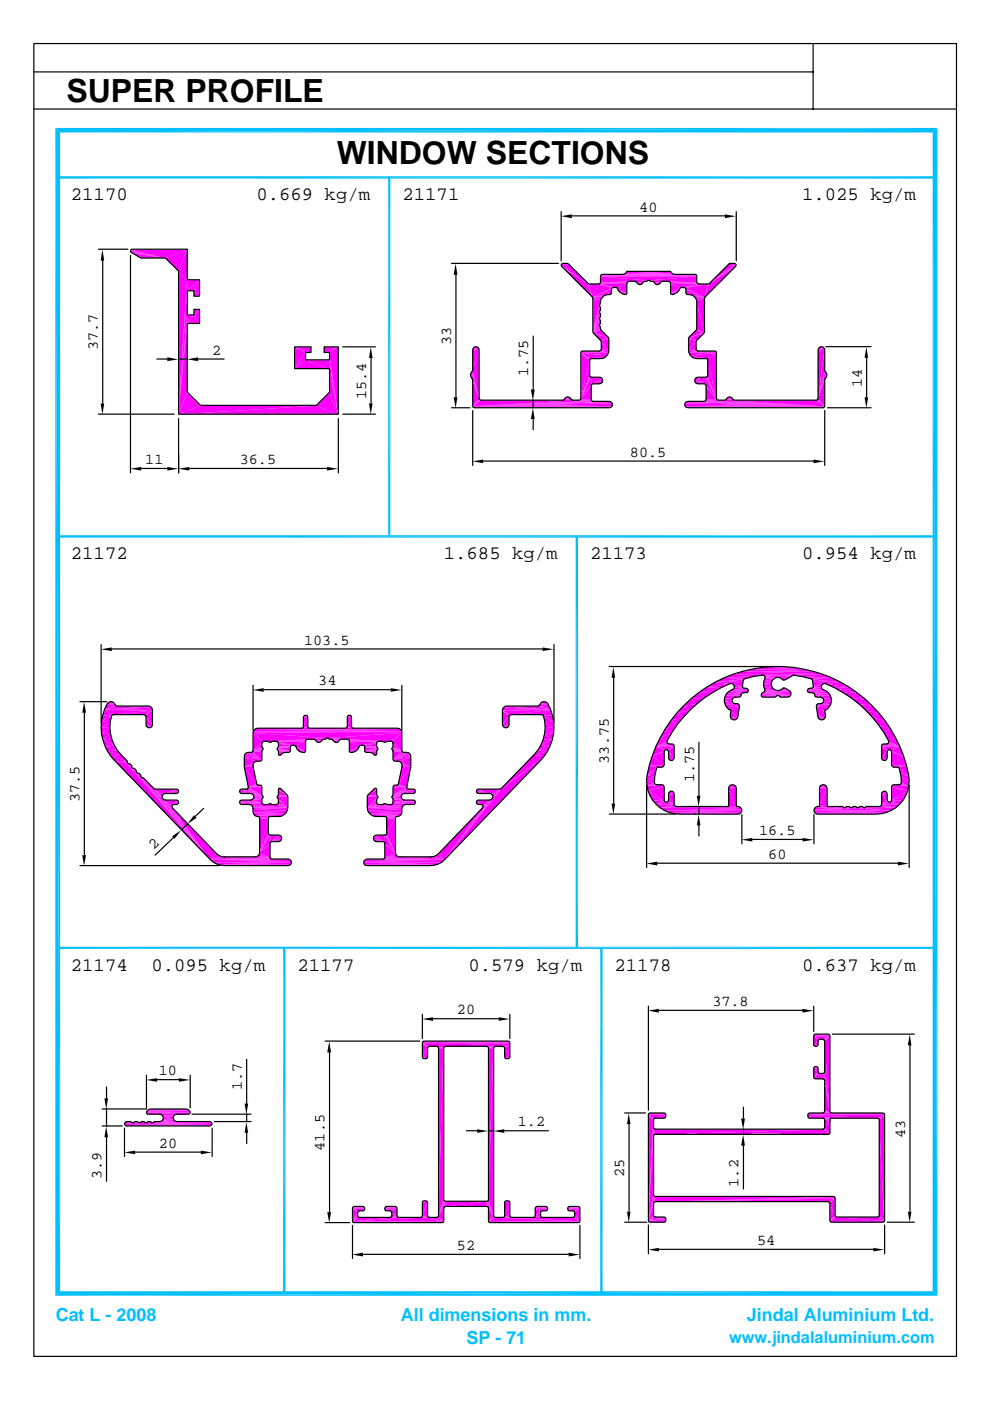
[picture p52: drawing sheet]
<svg xmlns="http://www.w3.org/2000/svg" width="210mm" height="297mm" viewBox="0 0 210 297" stroke-linecap="round" stroke-linejoin="round" font-family="sans-serif">
<defs><g id="words">
<g font-size="6.8">
<text x="14.1" y="21.5">SUPER PROFILE</text>
<text x="71.4" y="34.7">WINDOW SECTIONS</text>
</g>
<g font-size="4">
<text x="15" y="42.5">21170</text>
<text x="54.4" y="42.5">0.669 kg/m</text>
<text x="85.3" y="42.5">21171</text>
<text x="170.1" y="42.5">1.025 kg/m</text>
<text x="15" y="118.6">21172</text>
<text x="94.1" y="118.6">1.685 kg/m</text>
<text x="125.1" y="118.6">21173</text>
<text x="170.1" y="118.6">0.954 kg/m</text>
<text x="15" y="205.8">21174</text>
<text x="32.1" y="205.8">0.095 kg/m</text>
<text x="63.1" y="205.8">21177</text>
<text x="99.3" y="205.8">0.579 kg/m</text>
<text x="130.3" y="205.8">21178</text>
<text x="170.1" y="205.8">0.637 kg/m</text>
</g>
<g font-size="3.8" fill="#00bfff">
<text x="11.8" y="280.1">Cat L - 2008</text>
<text x="85" y="280.1">All dimensions in mm.</text>
<text x="158.4" y="280.1">Jindal Aluminium Ltd.</text>
<text x="98.9" y="285.1">SP - 71</text>
</g>
<text font-size="3.5" fill="#00bfff" x="154.6" y="284.7">www.jindalaluminium.com</text>
<g font-size="3.2">
<text x="135.6" y="44.9">40</text>
<text x="20.7" y="74.2" transform="rotate(-90 20.7 74.2)">37.7</text>
<text x="45" y="75.3">2</text>
<text x="95.6" y="73.2" transform="rotate(-90 95.6 73.2)">33</text>
<text x="112" y="79.7" transform="rotate(-90 112 79.7)">1.75</text>
<text x="182.8" y="82" transform="rotate(-90 182.8 82)">14</text>
<text x="77.6" y="84.6" transform="rotate(-90 77.6 84.6)">15.4</text>
<text x="30.8" y="98.5">11</text>
<text x="50.8" y="98.4">36.5</text>
<text x="133.6" y="96.8">80.5</text>
<text x="64.5" y="136.7">103.5</text>
<text x="67.5" y="145.3">34</text>
<text x="129.1" y="161.9" transform="rotate(-90 129.1 161.9)">33.75</text>
<text x="147.2" y="165.8" transform="rotate(-90 147.2 165.8)">1.75</text>
<text x="16.8" y="170.1" transform="rotate(-90 16.8 170.1)">37.5</text>
<text x="161" y="177.1">16.5</text>
<text x="32.6" y="180.3" transform="rotate(-44 32.6 180.3)">2</text>
<text x="162.9" y="182.1">60</text>
<text x="96.9" y="215.1">20</text>
<text x="151" y="213.3">37.8</text>
<text x="33.7" y="228">10</text>
<text x="51.3" y="231.1" transform="rotate(-90 51.3 231.1)">1.7</text>
<text x="109.8" y="238.8">1.2</text>
<text x="33.7" y="243.4">20</text>
<text x="68.8" y="244" transform="rotate(-90 68.8 244)">41.5</text>
<text x="191.9" y="241.2" transform="rotate(-90 191.9 241.2)">43</text>
<text x="21.5" y="249.9" transform="rotate(-90 21.5 249.9)">3.9</text>
<text x="132.3" y="249.5" transform="rotate(-90 132.3 249.5)">25</text>
<text x="156.6" y="251.6" transform="rotate(-90 156.6 251.6)">1.2</text>
<text x="160.5" y="264">54</text>
<text x="96.9" y="265">52</text>
</g>
</g></defs>
<g fill="#f0f">
<path d="M37.8 87.9l29.2-1.9 4.7 1.9z"/>
<path d="M37.8 87.9l4.7-1.9h24.5z"/>
<path d="M39.7 83.2l2.8 2.8-4.7 1.9z"/>
<path d="M67 86l2.8-2.8 1.9 4.7z"/>
<path d="M69.8 78.2l1.9 9.7-1.9-4.7z"/>
<path d="M62.4 78.2l2.3-1.8 5.1 1.8z"/>
<path d="M64.7 76.4h5.1v1.8z"/>
<path d="M69.8 76.4l1.9 11.5-1.9-9.7z"/>
<path d="M64.7 74.8v1.6l-2.3 1.8z"/>
<path d="M69.8 74.8l1.9 13.1-1.9-11.5z"/>
<path d="M68.7 74.8l3-1.2-1.9 1.2z"/>
<path d="M69.8 74.8l1.9-1.2v14.3z"/>
<path d="M68.7 73.6h3l-3 1.2z"/>
<path d="M62.4 73.6h3.5v1.2z"/>
<path d="M62.4 73.6l3.5 1.2h-1.2z"/>
<path d="M62.4 73.6l2.3 1.2-2.3 3.4z"/>
<path d="M39.7 68.7v14.5l-1.9 4.7z"/>
<path d="M41.1 66.8l1.1 1.9h-2.5z"/>
<path d="M39.7 66.8h1.4l-1.4 1.9z"/>
<path d="M39.7 66.8v1.9l-1.9 19.2z"/>
<path d="M41.1 65.6h1.1l-1.1 1.2z"/>
<path d="M41.1 66.8l1.1-1.2v3.1z"/>
<path d="M41.1 61.7l1.1 1.2h-1.1z"/>
<path d="M39.7 61.7v5.1l-1.9 21.1z"/>
<path d="M39.7 61.7l2.5-2.3-1.1 2.3z"/>
<path d="M42.2 59.4v3.5l-1.1-1.2z"/>
<path d="M39.7 59.4h2.5l-2.5 2.3z"/>
<path d="M39.7 59.4v2.3l-1.9 26.2z"/>
<path d="M37.8 57.5l1.9 1.9-1.9 28.5z"/>
<path d="M27.8 53.6l7.2 1.2h-5.2z"/>
<path d="M27.6 53.5l7.4 1.3z"/>
<path d="M27.6 53.3l7.4 1.5-7.4-1.3z"/>
<path d="M27.6 53.1l7.4 1.7-7.4-1.5z"/>
<path d="M27.6 53.1l.2-.2 7.2 1.9z"/>
</g>
<path d="M27.8 52.9h11.9" fill="none" stroke="#f0f" stroke-width=".21"/>
<g fill="#f0f">
<path d="M27.8 52.9h11.9l-4.7 1.9z"/>
<path d="M35 54.8l4.7-1.9-1.9 4.6z"/>
<path d="M39.7 52.9v6.5l-1.9-1.9z"/>
</g>
<path d="M100.2 86.3h29.5M100.2 86.4h29.3M100.3 86.5h28.8M100.3 86.5h29.2M145.2 86.3h29.6M145.5 86.5h29.1M145.5 86.4h29.3M145.8 86.5h28.8" fill="none" stroke="#f0f" stroke-width=".21"/>
<path d="M100.2 86.3h29.5M145.2 86.3h29.6" fill="none" stroke="#f0f" stroke-width=".25"/>
<path d="M100.2 86h29.6M145.1 86h29.7" fill="none" stroke="#f0f" stroke-width=".34"/>
<g fill="#f0f">
<path d="M100.2 86.2l29.5-.7 .1 .3z"/>
<path d="M145.2 85.5l29.6 .7-29.7-.4z"/>
<path d="M100.2 86.2l29.3-1 .2 .3z"/>
<path d="M145.2 85.5l.3-.3 29.3 1z"/>
<path d="M100.2 86.2l29.3-1z"/>
<path d="M100.2 86.2l25.5-1h3.4z"/>
<path d="M145.5 85.2l29.3 1z"/>
<path d="M145.8 85.2h3.5l25.5 1z"/>
<path d="M100.2 86.2l25.5-1z"/>
<path d="M149.3 85.2l25.5 1z"/>
<path d="M100.2 86.2l25.1-1.3 .2 .2z"/>
<path d="M149.5 85.1l.1-.2 25.2 1.3z"/>
<path d="M100.2 86.2l21.1-1.3h4z"/>
<path d="M100.2 86.2l1.7-1.3h19.4z"/>
<path d="M149.6 84.9h2.6l22.6 1.3z"/>
<path d="M152.2 84.9h3.4l19.2 1.3z"/>
<path d="M155.6 84.9h17.5l1.7 1.3z"/>
</g>
<path d="M101.9 84.9h23.4M152.2 84.9h3.4" fill="none" stroke="#f0f" stroke-width=".21"/>
<path d="M100.2 86.2l1.5-1.3h.2z" fill="#f0f"/>
<path d="M149.6 84.9h2.6" fill="none" stroke="#f0f" stroke-width=".21"/>
<path d="M173.1 84.9h.1l1.6 1.3z" fill="#f0f"/>
<path d="M122.7 84.9h2.6" fill="none" stroke="#f0f" stroke-width=".21"/>
<path d="M153.6 84.9h2z" fill="#f0f"/>
<path d="M119.3 84.9h2" fill="none" stroke="#f0f" stroke-width=".21"/>
<g fill="#f0f">
<path d="M153.6 84.9l1.8-.1z"/>
<path d="M119.5 84.8l1.8 .1z"/>
</g>
<path d="M122.9 84.9h2.4M149.6 84.9h2.4" fill="none" stroke="#f0f" stroke-width=".21"/>
<path d="M101.6 84.7l.1 .2-1.5 1.3z" fill="#f0f"/>
<path d="M122.9 84.8h2.4M149.6 84.8h2.4" fill="none" stroke="#f0f" stroke-width=".21"/>
<g fill="#f0f">
<path d="M173.2 84.9l.2-.2 1.4 1.5z"/>
<path d="M153.8 84.8l1.5-.1 .1 .1z"/>
<path d="M119.5 84.8l1.5-.1 .1 .1z"/>
<path d="M154 84.7h1.3l-1.5 .1z"/>
<path d="M119.7 84.7h1.3l-1.5 .1z"/>
<path d="M101.5 84.5l.1 .2-1.4 1.5z"/>
</g>
<path d="M123.1 84.7h2.2M149.6 84.7h2.3" fill="none" stroke="#f0f" stroke-width=".25"/>
<g fill="#f0f">
<path d="M173.4 84.5l1.4 1.7-1.4-1.5z"/>
<path d="M119.7 84.7l1.1-.3 .2 .3z"/>
<path d="M154 84.7l1.1-.3 .2 .3z"/>
<path d="M119.8 84.4h1l-1.1 .3z"/>
<path d="M154.2 84.4h.9l-1.1 .3z"/>
<path d="M119.8 84.4l.7-.2z"/>
<path d="M119.8 84.4l.7-.2 .3 .2z"/>
<path d="M154.2 84.4l.6-.2z"/>
<path d="M154.2 84.4l.6-.2 .3 .2z"/>
<path d="M125.3 81.8v3l-2.2-.3z"/>
<path d="M149.6 81.8l2.2 2.7-2.2 .3z"/>
<path d="M125.3 81.6l-2.2 2.9z"/>
<path d="M149.6 81.6l2.2 2.9z"/>
<path d="M125.7 81.4h1.7z"/>
<path d="M147.6 81.4h1.7z"/>
<path d="M125.7 81.4l1.9-.3-.2 .3z"/>
<path d="M147.3 81.1l2 .3h-1.7z"/>
<path d="M125.7 81.4l2-.7-.1 .4z"/>
<path d="M125.5 81.5l2.2-.8z"/>
<path d="M147.2 80.7l2.1 .7-2-.3z"/>
<path d="M147.2 80.7l2.3 .8z"/>
<path d="M174.8 80.6v5.6l-1.4-1.7z"/>
<path d="M100.2 80.6l1.3 3.9-1.3 1.7z"/>
<path d="M174.8 80.4l-1.4 4.1z"/>
<path d="M100.1 80.4l1.4 4.1z"/>
<path d="M125.5 81.5l2.1-1.1 .1 .3z"/>
<path d="M147.3 80.4l2.2 1.1-2.3-.8z"/>
<path d="M125.5 81.5l1.9-1.4 .2 .3z"/>
<path d="M147.6 80.1l1.9 1.4-2.2-1.1z"/>
<path d="M125.3 80l2.1 .1-1.9 1.4z"/>
<path d="M125.3 80l.2 1.5-.2 .1z"/>
<path d="M125.3 80v1.6l-2.2 2.9z"/>
</g>
<path d="M125.3 80.1h2.1" fill="none" stroke="#f0f" stroke-width=".21"/>
<g fill="#f0f">
<path d="M147.6 80.1l.3-.1 1.6 1.5z"/>
<path d="M147.9 80h1.7l-.1 1.5z"/>
<path d="M149.6 80v1.6l-.1-.1z"/>
<path d="M149.6 80l2.2 4.5-2.2-2.9z"/>
<path d="M125.1 80h.2l-2.2 4.5z"/>
<path d="M149.6 80h.2l2 4.5z"/>
<path d="M175.2 80l-.4 .4z"/>
<path d="M125 79.9l.1 .1-2 4.5z"/>
<path d="M149.8 80l.1-.1 1.9 4.6z"/>
<path d="M125 79.7v.2l-1.9 4.6z"/>
<path d="M150 79.7l1.8 4.8-1.9-4.6z"/>
<path d="M175.3 79.6l-.5 .8z"/>
<path d="M99.7 79.6l.3 .7z"/>
<path d="M99.7 79.6l.4 .8z"/>
<path d="M99.8 79.2l.3 1.2-.4-.8z"/>
<path d="M99.8 79.2l1.7 5.3z"/>
<path d="M175.2 79.2l.1 .4-.5 .8z"/>
<path d="M175.2 79.2l-1.8 5.3z"/>
<path d="M174.9 78.9l.3 .3-1.8 5.3z"/>
<path d="M100 78.9l1.5 5.6-1.7-5.3z"/>
<path d="M100.1 78.7l1.4 5.8-1.5-5.6z"/>
<path d="M174.8 78.7l.1 .2-1.5 5.6z"/>
<path d="M174.8 78.6l-1.4 5.9z"/>
<path d="M100.2 78.6l1.3 5.9z"/>
<path d="M125 76.5v3.2l-1.9 4.8z"/>
<path d="M150 76.1l1.8 8.4-1.8-4.8z"/>
</g>
<path d="M125.3 76.1h2.5M147.2 76.1h2.8" fill="none" stroke="#f0f" stroke-width=".21"/>
<path d="M125.3 75.9h3M146.7 75.9h3.3" fill="none" stroke="#f0f" stroke-width=".34"/>
<g fill="#f0f">
<path d="M125.3 76.1l3.4-.8-.4 .5z"/>
<path d="M146.3 75.3l3.7 .8-3.3-.3z"/>
<path d="M146.3 75.3l5.5-.5-1.8 1.3z"/>
<path d="M150 76.1l1.8-1.3v9.7z"/>
<path d="M123.1 74.8l5.6 .5-3.4 .8z"/>
<path d="M123.1 74.8l2.2 1.3h-.2z"/>
<path d="M123.1 74.8l2 1.3-.1 .2z"/>
<path d="M123.1 74.8l1.9 1.5v.2z"/>
<path d="M123.1 74.8l1.9 1.7-1.9 8z"/>
<path d="M123.1 74.8h5.8l-.2 .5z"/>
<path d="M146 74.8h5.8l-5.5 .5z"/>
</g>
<path d="M123.1 74.7h5.8M123.3 74.5h3.7M146 74.7h5.8M147.9 74.5h3.8" fill="none" stroke="#f0f" stroke-width=".21"/>
<path d="M123.1 74.7h5.8M146 74.7h5.8" fill="none" stroke="#f0f" stroke-width=".3"/>
<path d="M123.3 74.7h5.6M146 74.7h5.7" fill="none" stroke="#f0f" stroke-width=".34"/>
<g fill="#f0f">
<path d="M146 74.8l1.7-.4 .2 .1z"/>
<path d="M127 74.5l.2-.1 1.7 .4z"/>
<path d="M146 74.8l1.6-.5 .1 .1z"/>
<path d="M127.2 74.4l.2-.1 1.5 .5z"/>
<path d="M174.8 74.2v4.4l-1.4 5.9z"/>
<path d="M101.5 74.2v10.3l-1.3-5.9z"/>
<path d="M127.4 74.3l1.6-.1-.1 .6z"/>
<path d="M173.4 74.2h1.4l-1.4 10.3z"/>
<path d="M145.9 74.2l1.7 .1-1.6 .5z"/>
<path d="M100.2 74.2h1.3l-1.3 4.4z"/>
<path d="M145.9 74.2l1.6-.1 .1 .2z"/>
<path d="M127.4 74.1l1.6 .1-1.6 .1z"/>
<path d="M100.2 74.2l1.2-.3 .1 .3z"/>
<path d="M173.4 74.2l1.3-.3 .1 .3z"/>
<path d="M100.2 73.9h1.2l-1.2 .3z"/>
<path d="M173.5 73.9h1.2l-1.3 .3z"/>
<path d="M100.2 73.9l1-.3 .2 .3z"/>
<path d="M173.5 73.9l1-.3 .2 .3z"/>
<path d="M173.5 73.9l.3-.3h.7z"/>
<path d="M100.2 73.9l.3-.3h.7z"/>
<path d="M100.5 73.6h.7z"/>
<path d="M173.8 73.6h.7z"/>
<path d="M147.5 72.5v1.6l-1.6 .1z"/>
<path d="M127.4 72.5l1.6 1.7-1.6-.1z"/>
<path d="M147.6 72.4l-1.7 1.8z"/>
<path d="M127.4 72.4l1.6 1.8z"/>
<path d="M147.7 72.2l-1.8 2z"/>
<path d="M127.3 72.2l1.7 2z"/>
<path d="M127.3 72.2l1.7-.4v2.4z"/>
<path d="M145.9 71.8l1.8 .4-1.8 2z"/>
<path d="M127.3 72.2l1.7-.5v.1z"/>
<path d="M146 71.7l1.7 .5-1.8-.4z"/>
<path d="M146 71.6l1.7 .6-1.7-.5z"/>
<path d="M127.3 72.2l1.6-.6 .1 .1z"/>
<path d="M146 71.6l3.2-.9-1.5 1.5z"/>
<path d="M125.8 70.7l3.1 .9-1.6 .6z"/>
<path d="M146 71.6l3.3-1z"/>
<path d="M125.7 70.6l3.2 1z"/>
<path d="M146 71.6l3.3-1.2v.2z"/>
<path d="M125.6 70.4l3.3 1.2-3.2-1z"/>
<path d="M125.6 70.4l1.8-.4 1.5 1.6z"/>
<path d="M146 71.6l1.6-1.6 1.7 .4z"/>
<path d="M125.6 70.4l1.7-.5 .1 .1z"/>
<path d="M147.7 69.9l1.6 .5-1.7-.4z"/>
<path d="M125.6 70.4l1.7-.6v.1z"/>
<path d="M147.7 69.8l1.6 .6-1.6-.5z"/>
<path d="M125.6 70.4l1.7-1v.4z"/>
<path d="M125.6 70.4l1.5-1.2 .2 .2z"/>
<path d="M127 69l.1 .2-1.5 1.2z"/>
<path d="M127.1 68.8l-1.5 1.6z"/>
<path d="M127.3 68v.6l-.2 .2z"/>
<path d="M127.3 68l-.2 .8-1.5 1.6z"/>
<path d="M127.1 67.8l.2 .2-1.7 2.4z"/>
<path d="M127 67.6l.1 .2-1.5 2.6z"/>
<path d="M127.1 67.4l-1.5 3z"/>
<path d="M127.3 66.6v.6l-.2 .2z"/>
<path d="M127.3 66.6l-.2 .8-1.5 3z"/>
<path d="M127.1 66.4l.2 .2-1.7 3.8z"/>
<path d="M127 66.2l.1 .2-1.5 4z"/>
<path d="M127.3 65.2v.6l-.2 .2z"/>
<path d="M127.3 65.2l-.3 1z"/>
<path d="M127.3 65.2l-1.7 5.2z"/>
<path d="M127.1 65l.2 .2-1.7 5.2z"/>
<path d="M127 64.8l.1 .2-1.5 5.4z"/>
<path d="M127.3 64.1l-.2 .5z"/>
<path d="M127.3 64.1l-.3 .7z"/>
<path d="M147.7 64.1l1.6 6.3-1.6-.6z"/>
<path d="M127.3 63.6l-.3 1.2z"/>
<path d="M147.6 63.6l1.7 6.8z"/>
<path d="M147.6 63.6l1.7-.3v7.1z"/>
<path d="M125.6 63.3l1.7 .3-.3 1.2z"/>
<path d="M125.6 63.3l1.4 1.5-1.4 5.6z"/>
<path d="M147.6 63.6l1.7-.4v.1z"/>
<path d="M125.6 63.2l1.7 .4-1.7-.3z"/>
<path d="M125.6 63.2h2l-.3 .4z"/>
<path d="M147.4 63.2h1.9l-1.7 .4z"/>
</g>
<path d="M125.6 63.1h2M147.4 63.1h2" fill="none" stroke="#f0f" stroke-width=".21"/>
<path d="M125.6 63h2.3M147 63h2.4" fill="none" stroke="#f0f" stroke-width=".38"/>
<g fill="#f0f">
<path d="M125.6 63.1l2.8-.5-.5 .2z"/>
<path d="M146.6 62.6l2.8 .5-2.4-.3z"/>
<path d="M128.9 62.5h.5z"/>
<path d="M145.5 62.5h.5z"/>
<path d="M132.3 62.5h.4z"/>
<path d="M142.3 62.5h.3z"/>
<path d="M128.9 62.5l.6-.2z"/>
<path d="M128.4 62.6l1.1-.3z"/>
<path d="M125.6 63.1l3.9-.8z"/>
<path d="M145.4 62.3l.6 .2z"/>
<path d="M145.4 62.3l1.2 .3z"/>
<path d="M145.4 62.3l4 .8z"/>
<path d="M132.3 62.5l.5-.2z"/>
<path d="M142.2 62.3l.4 .2z"/>
<path d="M142.2 62.3h.9l-.5 .2z"/>
<path d="M131.8 62.3h1l-.5 .2z"/>
<path d="M125.6 63.1l4-1-.1 .2z"/>
<path d="M145.4 62.1l4 1-4-.8z"/>
<path d="M131.8 62.3l1-.2v.2z"/>
<path d="M142.1 62.1l1 .2h-.9z"/>
<path d="M142.1 62.1l1.5-.1-.5 .3z"/>
<path d="M131.4 62l1.4 .1-1 .2z"/>
<path d="M142.1 62.1l1.9-.6-.4 .5z"/>
<path d="M131 61.5l1.8 .6-1.4-.1z"/>
<path d="M125.6 63.1l4-1.7v.7z"/>
<path d="M145.4 61.4l4 1.7-4-1z"/>
<path d="M125.6 63.1l4-1.9v.2z"/>
<path d="M145.3 61.2l4.1 1.9-4-1.7z"/>
<path d="M125.6 63.1l4.2-2z"/>
<path d="M145.2 61.1l4.2 2z"/>
<path d="M130.8 61l2 1.1-1.8-.6z"/>
<path d="M142.1 62.1l2.1-1.1-.2 .5z"/>
<path d="M126.9 60.3l3.9 .7h-.8z"/>
<path d="M126.9 60.3l3.1 .7z"/>
<path d="M126.9 60.3l2.9 .8-4.2 2z"/>
<path d="M145 61l5.1-.7z"/>
<path d="M145.2 61.1l4.9-.8-.7 2.8z"/>
<path d="M144.2 61l5.9-.7z"/>
<path d="M144.2 61l3.8-.7h2.1z"/>
<path d="M124.9 60.3h2l-1.3 2.8z"/>
<path d="M124.8 60.3h.1l.7 2.8z"/>
<path d="M150.1 60.3h.1l-.8 2.8z"/>
<path d="M135.5 60.4l.6-.2z"/>
<path d="M139.1 60.4l.7-.2z"/>
<path d="M138.9 60.2h.9l-.7 .2z"/>
<path d="M135.2 60.2h.9l-.6 .2z"/>
<path d="M144.2 61l3.8-.7z"/>
<path d="M126.9 60.3l3.9 .7z"/>
<path d="M127.1 60.2h5.7l-2 .8z"/>
<path d="M130.8 61l2-.8v1.9z"/>
<path d="M142.1 60.2h5.8l-3.7 .8z"/>
<path d="M142.1 60.2l2.1 .8-2.1 1.1z"/>
<path d="M124.6 60.2l1 2.9z"/>
<path d="M150.2 60.3l.1-.1-.9 2.9z"/>
</g>
<path d="M127.1 60.2h5.7M142.1 60.2h5.8" fill="none" stroke="#f0f" stroke-width=".21"/>
<g fill="#f0f">
<path d="M135.2 60.2l1.1-.2-.2 .2z"/>
<path d="M138.9 60.2l1.1-.2-.2 .2z"/>
<path d="M138.7 60h1.3l-1.1 .2z"/>
<path d="M135 60h1.3l-1.1 .2z"/>
</g>
<path d="M127.2 60.1h5.7M127.2 60h5.7M142.1 60.1h5.6M142.1 60h5.6" fill="none" stroke="#f0f" stroke-width=".21"/>
<g fill="#f0f">
<path d="M135 60l1.4-.2-.1 .2z"/>
<path d="M138.7 60l1.4-.2-.1 .2z"/>
<path d="M138.6 59.8h1.5l-1.4 .2z"/>
<path d="M134.8 59.8h1.6l-1.4 .2z"/>
</g>
<path d="M127.3 59.9h5.8M141.9 59.9h5.8" fill="none" stroke="#f0f" stroke-width=".21"/>
<g fill="#f0f">
<path d="M138.6 59.8l1.7-.1z"/>
<path d="M134.8 59.8l1.8-.1z"/>
</g>
<path d="M127.3 59.8h6M141.6 59.8h6.1" fill="none" stroke="#f0f" stroke-width=".21"/>
<path d="M134.6 59.7h2z" fill="#f0f"/>
<path d="M133.3 59.7h3.6M138.3 59.7h3.3" fill="none" stroke="#f0f" stroke-width=".21"/>
<path d="M138.3 59.7h2z" fill="#f0f"/>
<path d="M133.3 59.7h3.8" fill="none" stroke="#f0f" stroke-width=".21"/>
<path d="M137.9 59.7h.4z" fill="#f0f"/>
<path d="M133.3 59.7h3.9M133.3 59.6h4M137.6 59.6h4M137.8 59.7h3.8" fill="none" stroke="#f0f" stroke-width=".21"/>
<path d="M127.3 59.7h10M137.6 59.7h10.1" fill="none" stroke="#f0f" stroke-width=".42"/>
<g fill="#f0f">
<path d="M127.3 59.9l10.2-.4z"/>
<path d="M137.5 59.5l10.2 .4z"/>
<path d="M137.5 59.5l10.2-.9v1.3z"/>
<path d="M127.3 58.6h20.4l-10.2 .9z"/>
<path d="M127.3 58.6l10.2 .9-10.2 .4z"/>
</g>
<path d="M127.3 58.5h20.4M127.3 58.3h20.3M127.5 58.3h20M132 58.2h11M132.3 58h10.3" fill="none" stroke="#f0f" stroke-width=".21"/>
<path d="M132.6 57.8h9.7" fill="none" stroke="#f0f" stroke-width=".34"/>
<g fill="#f0f">
<path d="M150.3 60.2l5.6-3.7-6.5 6.6z"/>
<path d="M119 56.5l5.6 3.7 1 2.9z"/>
<path d="M150.3 60.2l5.7-3.8z"/>
<path d="M118.9 56.4l5.7 3.8z"/>
<path d="M150.3 60.2l5.7-4v.2z"/>
<path d="M119 56.2l5.6 4-5.7-3.8z"/>
<path d="M150.3 60.2l5.7-4.1v.1z"/>
<path d="M119 56.2l1.5-.2 4.1 4.2z"/>
<path d="M119.1 56h1.4l-1.5 .2z"/>
<path d="M150.3 60.2l5.5-4.2 .2 .1z"/>
<path d="M119.1 56h1.4z"/>
<path d="M119.1 56h1.3z"/>
<path d="M154.6 55.9l1.2 .1z"/>
<path d="M150.3 60.2l4.3-4.3 1.2 .1z"/>
<path d="M119.3 55.9l1.1 .1z"/>
</g>
<path d="M46.7 183.5h14.7M77.4 183.5h14.7" fill="none" stroke="#f0f" stroke-width=".21"/>
<path d="M45.9 183.4h15.7M77.1 183.4h15.8" fill="none" stroke="#f0f" stroke-width=".25"/>
<path d="M45.2 182.7h16.5M45.9 183.1h15.8M77 183.1h15.9M77 182.7h16.6" fill="none" stroke="#f0f" stroke-width=".34"/>
<path d="M45.2 183.1h16.5M77 183.1h16.6" fill="none" stroke="#f0f" stroke-width=".38"/>
<g fill="#f0f">
<path d="M77.1 182.6l17.1-.3-.6 .6z"/>
<path d="M44.5 182.3l17.1 .3-16.4 .3z"/>
</g>
<path d="M44.5 182.4h17.1M77.1 182.4h17.1" fill="none" stroke="#f0f" stroke-width=".25"/>
<path d="M44.5 182.2l16.9 .1M77.4 182.3h16.8" fill="none" stroke="#f0f" stroke-width=".21"/>
<path d="M44.5 182.2h12.9M81.4 182.2h12.8" fill="none" stroke="#f0f" stroke-width=".3"/>
<g fill="#f0f">
<path d="M44.5 182.3l12.7-.5 .1 .2z"/>
<path d="M81.5 181.8l12.7 .5-12.7-.3z"/>
<path d="M81.5 181.8l3.2-.1 9.5 .6z"/>
<path d="M84.7 181.7h6.5l3 .6z"/>
<path d="M44.5 182.3l9.6-.6 3.1 .1z"/>
<path d="M44.5 182.3l3-.6h6.6z"/>
</g>
<path d="M54.1 181.8h3.1M81.5 181.8h3.2" fill="none" stroke="#f0f" stroke-width=".21"/>
<g fill="#f0f">
<path d="M44.5 182.3l2.4-.6h.6z"/>
<path d="M91.2 181.7h.7l2.3 .6z"/>
</g>
<path d="M54.4 181.7h2.8M81.5 181.7h2.9" fill="none" stroke="#f0f" stroke-width=".38"/>
<g fill="#f0f">
<path d="M44.5 182.3l1.9-.9 .5 .3z"/>
<path d="M91.9 181.7l.5-.3 1.8 .9z"/>
<path d="M81.5 181.8l2.4-.6 .1 .3z"/>
<path d="M54.9 181.2l2.3 .6-2.5-.3z"/>
<path d="M44.5 182.3l1.3-1.3 .6 .4z"/>
<path d="M92.4 181.4l.5-.4 1.3 1.3z"/>
<path d="M81.5 181.8l2.3-1 .1 .4z"/>
<path d="M55 180.8l2.2 1-2.3-.6z"/>
<path d="M55 180.8l2.2-1.9v2.9z"/>
<path d="M81.5 178.9l2.3 1.9-2.3 1z"/>
<path d="M55 180.8l2.3-2.1z"/>
<path d="M81.5 178.7l2.3 2.1-2.3-1.9z"/>
<path d="M55 180.8l2.4-2.3z"/>
<path d="M81.4 178.5l2.4 2.3z"/>
<path d="M57.6 178.5l1.7-.1z"/>
<path d="M79.5 178.4l1.7 .1z"/>
<path d="M57.6 178.5l2-.3-.3 .2z"/>
<path d="M79.2 178.2l2 .3-1.7-.1z"/>
<path d="M57.6 178.5l2-.7v.4z"/>
<path d="M57.4 178.5l2.2-.7z"/>
<path d="M79.1 177.8l2.1 .7-2-.3z"/>
<path d="M79.1 177.8l2.3 .7z"/>
<path d="M57.4 178.5l2.2-1.1v.4z"/>
<path d="M79.2 177.4l2.2 1.1-2.3-.7z"/>
<path d="M57.4 178.5l1.9-1.3 .3 .2z"/>
<path d="M79.2 177.4l.3-.2 1.9 1.3z"/>
<path d="M57.4 178.5l1.5-1.4 .4 .1z"/>
<path d="M57.2 177.1h1.7l-1.5 1.4z"/>
<path d="M57.2 177.1l.2 1.4-2.4 2.3z"/>
<path d="M79.5 177.2l.3-.1 1.6 1.4z"/>
<path d="M79.8 177.1h1.7l-.1 1.4z"/>
<path d="M81.5 177.1l2.3 3.7-2.4-2.3z"/>
<path d="M57.1 177.1h.1l-2.2 3.7z"/>
<path d="M81.5 177.1h.2l2.1 3.7z"/>
<path d="M56.9 176.9l.2 .2-2.1 3.7z"/>
<path d="M81.7 177.1l.2-.2 1.9 3.9z"/>
<path d="M56.9 176.7v.2l-1.9 3.9z"/>
<path d="M81.9 176.7l1.9 4.1-1.9-3.9z"/>
<path d="M83.8 173.6v7.2l-1.9-4.1z"/>
<path d="M56.9 173.6v3.1l-1.9 4.1z"/>
<path d="M81.9 173.6h1.9l-1.9 3.1z"/>
<path d="M55 173.6h1.9l-1.9 7.2z"/>
<path d="M54.9 173.3l2 .3h-1.9z"/>
<path d="M54.9 173.3h2v.3z"/>
<path d="M81.9 173.6l1.9-.3v.3z"/>
<path d="M81.9 173.3h1.9l-1.9 .3z"/>
</g>
<path d="M54.5 173.2h4.6M54.8 173.3h2.3M81.5 173.2h2.7M81.7 173.3h2.2" fill="none" stroke="#f0f" stroke-width=".21"/>
<path d="M84.2 173.2l.4-.1z" fill="#f0f"/>
<path d="M53.9 173h5.7M54.2 173.1h5.4M79.1 173.1h5.5M79.1 173h5.8" fill="none" stroke="#f0f" stroke-width=".21"/>
<path d="M53.7 172.7h6.5M53.9 172.9h6.3M78.6 172.9h6.3M78.6 172.7h6.5" fill="none" stroke="#f0f" stroke-width=".3"/>
<path d="M53.7 172.6h6.9M78.2 172.6h6.9" fill="none" stroke="#f0f" stroke-width=".38"/>
<path d="M53.6 172.4h7M78.2 172.4h6.9" fill="none" stroke="#f0f" stroke-width=".34"/>
<g fill="#f0f">
<path d="M53.6 172.2l7.2-.3-.2 .5z"/>
<path d="M77.9 171.9l7.2 .3-6.9 .2z"/>
<path d="M77.9 171.9l7.2-.4v.7z"/>
<path d="M53.6 171.5l7.2 .4-7.2 .3z"/>
<path d="M36.5 171.4l9.3 9.6-1.3 1.3z"/>
<path d="M102.2 171.4l-8 10.9-1.3-1.3z"/>
<path d="M53.6 171.5l7.4-.2-.2 .6z"/>
<path d="M77.8 171.3l7.3 .2-7.2 .4z"/>
</g>
<path d="M53.6 171.4h7.4M77.8 171.4h7.4" fill="none" stroke="#f0f" stroke-width=".34"/>
<path d="M53.3 171.1h7.7M77.8 171.1h7.6" fill="none" stroke="#f0f" stroke-width=".42"/>
<g fill="#f0f">
<path d="M77.8 171.3l7.9-.6-.3 .2z"/>
<path d="M53 170.7l8 .6-7.7-.4z"/>
<path d="M53 170.7l5.6-.1 2.4 .7z"/>
<path d="M77.8 171.3l8.3-.7z"/>
</g>
<path d="M51.2 170.6h6.5M52.7 170.7h5.9" fill="none" stroke="#f0f" stroke-width=".21"/>
<path d="M55.8 170.6h1.9z" fill="#f0f"/>
<path d="M82.9 170.6h4.6" fill="none" stroke="#f0f" stroke-width=".21"/>
<g fill="#f0f">
<path d="M77.8 171.3l5.1-.7h3.2z"/>
<path d="M77.8 171.3l4.2-.7h.9z"/>
<path d="M77.8 171.3l3.3-.7h.9z"/>
<path d="M77.8 171.3l2.4-.7h.9z"/>
<path d="M56.8 170.6h.9z"/>
<path d="M81.1 170.6h.9z"/>
<path d="M56.9 170.6h.8z"/>
<path d="M81.2 170.6h.8z"/>
</g>
<path d="M51.2 170.6h4.6" fill="none" stroke="#f0f" stroke-width=".21"/>
<g fill="#f0f">
<path d="M77.8 171.3l2.2-.8 .2 .1z"/>
<path d="M58.6 170.6l.2-.1 2.2 .8z"/>
</g>
<path d="M82.9 170.6h4.9" fill="none" stroke="#f0f" stroke-width=".21"/>
<path d="M36.9 170.6l.7-.1z" fill="#f0f"/>
<path d="M51 170.6h4.7" fill="none" stroke="#f0f" stroke-width=".21"/>
<g fill="#f0f">
<path d="M101.2 170.5l.7 .1z"/>
<path d="M56.9 170.6h.6z"/>
<path d="M81.2 170.6h.6z"/>
<path d="M57 170.5l.5 .1z"/>
<path d="M81.4 170.5l.4 .1z"/>
</g>
<path d="M81.4 170.4h.4" fill="none" stroke="#f0f" stroke-width=".25"/>
<path d="M57 170.5h.4z" fill="#f0f"/>
<path d="M81.4 170.4h.4" fill="none" stroke="#f0f" stroke-width=".25"/>
<g fill="#f0f">
<path d="M57 170.5h.4z"/>
<path d="M81.4 170.5h.3z"/>
<path d="M57.1 170.5h.3z"/>
</g>
<path d="M51 170.5h4.7" fill="none" stroke="#f0f" stroke-width=".21"/>
<g fill="#f0f">
<path d="M77.8 171.3l2-.9 .2 .1z"/>
<path d="M58.9 170.4l2.1 .9-2.2-.8z"/>
</g>
<path d="M88 170.5h-4.9" fill="none" stroke="#f0f" stroke-width=".21"/>
<g fill="#f0f">
<path d="M36.9 170.6l.9-.2-.2 .1z"/>
<path d="M101 170.4l.9 .2-.7-.1z"/>
</g>
<path d="M50.8 170.5h4.7" fill="none" stroke="#f0f" stroke-width=".21"/>
<path d="M77.8 171.3l2-1v.1z" fill="#f0f"/>
<path d="M50.8 170.3h4.7" fill="none" stroke="#f0f" stroke-width=".21"/>
<path d="M59 170.3l2 1-2.1-.9z" fill="#f0f"/>
<path d="M83.2 170.3h4.8M83.3 170.3h4.7" fill="none" stroke="#f0f" stroke-width=".21"/>
<g fill="#f0f">
<path d="M36.9 170.6l.9-.4v.2z"/>
<path d="M36.6 170.7l1.2-.5z"/>
</g>
<path d="M50.7 170.3h4.8" fill="none" stroke="#f0f" stroke-width=".21"/>
<g fill="#f0f">
<path d="M100.9 170.2l1 .4-.9-.2z"/>
<path d="M100.9 170.2l1.3 .5z"/>
<path d="M36.6 170.7l1.2-.8v.3z"/>
</g>
<path d="M50.7 170.1h4.8M83.3 170.1h4.7" fill="none" stroke="#f0f" stroke-width=".34"/>
<g fill="#f0f">
<path d="M101 169.9l1.2 .8-1.3-.5z"/>
<path d="M36.6 170.7l1-1 .2 .2z"/>
<path d="M83.3 170.3l4.5-.6 .2 .2z"/>
<path d="M101.2 169.7l1 1-1.2-.8z"/>
<path d="M51 169.7l4.5 .6-4.7-.4z"/>
<path d="M37.3 169.7h.3l-1 1z"/>
<path d="M37.3 169.7l-.9 1.2z"/>
<path d="M35 169.7h2.3l-.9 1.2z"/>
<path d="M35 169.7l1.4 1.2v.3z"/>
<path d="M35 169.7l1.5 1.7z"/>
<path d="M35 169.7l1.5 1.7 8 10.9z"/>
<path d="M83.3 170.3l4.5-.6z"/>
<path d="M83.3 170.3l2.4-.6h1.8z"/>
<path d="M101.2 169.7h.2l.8 1z"/>
<path d="M101.4 169.7l.9 1.2z"/>
<path d="M101.4 169.7h2.4l-1.5 1.2z"/>
<path d="M102.3 170.9l1.5-1.2-1.5 1.5z"/>
<path d="M103.8 169.7l-1.6 1.7z"/>
<path d="M103.8 169.7l-9.6 12.6 8-10.9z"/>
<path d="M51 169.7l4.5 .6z"/>
<path d="M51.2 169.7h1.9l2.4 .6z"/>
<path d="M83.3 170.3l2-.7 .4 .1z"/>
<path d="M34.6 169.6l.4 .1 9.5 12.6z"/>
<path d="M53.1 169.7l.3-.1 2.1 .7z"/>
<path d="M103.8 169.7l.3-.1-9.9 12.7z"/>
<path d="M77.8 171.3l2-1.7v.7z"/>
<path d="M53.4 169.6h2.1v.7z"/>
<path d="M83.3 169.6h2l-2 .7z"/>
<path d="M59 169.6l2 1.7-2-1z"/>
<path d="M77.8 171.3l2-1.9z"/>
</g>
<path d="M53.4 169.5h2.1M83.3 169.5h2" fill="none" stroke="#f0f" stroke-width=".21"/>
<path d="M58.9 169.4l2.1 1.9z" fill="#f0f"/>
<path d="M83.3 169.4h2" fill="none" stroke="#f0f" stroke-width=".25"/>
<path d="M34.4 169.3l10.1 13z" fill="#f0f"/>
<path d="M53.4 169.4h2.1" fill="none" stroke="#f0f" stroke-width=".25"/>
<g fill="#f0f">
<path d="M104.1 169.6l.3-.3-10.2 13z"/>
<path d="M77.8 171.3l2.1-2z"/>
<path d="M53.7 169.3h1.9z"/>
<path d="M83.2 169.3h1.9z"/>
<path d="M58.8 169.3l2.2 2z"/>
<path d="M53.7 169.3l2-.1-.1 .1z"/>
</g>
<path d="M83.1 169.3h2" fill="none" stroke="#f0f" stroke-width=".21"/>
<g fill="#f0f">
<path d="M58.8 169.2l2.2 2.1z"/>
<path d="M77.8 171.3l2.2-2.1z"/>
</g>
<path d="M53.7 169.2h2.1M83 169.2h2.1" fill="none" stroke="#f0f" stroke-width=".3"/>
<g fill="#f0f">
<path d="M80.1 169l-2.3 2.3z"/>
<path d="M58.7 169l2.3 2.3z"/>
</g>
<path d="M53.7 169.1h2.1M83 169.1h2.1" fill="none" stroke="#f0f" stroke-width=".34"/>
<g fill="#f0f">
<path d="M58.7 169l2.3-.1v2.4z"/>
<path d="M77.8 168.9l2.3 .1-2.3 2.3z"/>
</g>
<path d="M77.8 168.9h2.3" fill="none" stroke="#f0f" stroke-width=".21"/>
<g fill="#f0f">
<path d="M53.8 169l1.9-.1 .1 .1z"/>
<path d="M83.1 168.9l1.9 .1h-2z"/>
</g>
<path d="M58.7 168.9h2.3M58.8 168.8h2.2" fill="none" stroke="#f0f" stroke-width=".21"/>
<g fill="#f0f">
<path d="M53.8 169l1.9-.1z"/>
<path d="M83.1 168.9l1.9 .1z"/>
</g>
<path d="M58.8 168.8h2.2M58.8 168.7h2.1M77.8 168.8h2.2" fill="none" stroke="#f0f" stroke-width=".21"/>
<g fill="#f0f">
<path d="M53.8 169l1.7-.4 .1 .2z"/>
<path d="M83.3 168.6l1.7 .4-1.8-.2z"/>
</g>
<path d="M77.9 168.7h2" fill="none" stroke="#f0f" stroke-width=".21"/>
<g fill="#f0f">
<path d="M77.9 168.6h1.9l-1.9 .2z"/>
<path d="M58.9 168.6h1.9l.1 .2z"/>
<path d="M83.3 168.6h1.8l-.1 .4z"/>
<path d="M53.7 168.6h1.8l-1.7 .4z"/>
<path d="M77.9 168.6l1.9-.1v.1z"/>
<path d="M53.7 168.6l1.8-.1v.1z"/>
<path d="M83.3 168.5l1.8 .1h-1.8z"/>
<path d="M59 168.5l1.8 .1h-1.9z"/>
</g>
<path d="M35 168.2h2.8M53.4 168.5h2.1M83.3 168.5h2M85.7 168.2h2.3" fill="none" stroke="#f0f" stroke-width=".25"/>
<path d="M35 168.3h2.6M51 168.3h2.1M53.1 168.4h2.4M83.3 168.4h2.4M85.7 168.3h2.1M101.2 168.3h2.6" fill="none" stroke="#f0f" stroke-width=".21"/>
<path d="M83.3 168.5l4.7-.5z" fill="#f0f"/>
<path d="M50.8 168.2h2.3M101 168.2h2.8" fill="none" stroke="#f0f" stroke-width=".25"/>
<g fill="#f0f">
<path d="M50.8 168l4.7 .5z"/>
<path d="M35 168.3l2.8-.5v.2z"/>
<path d="M83.3 168.5l4.7-.7v.2z"/>
<path d="M50.7 167.8l4.8 .7-4.7-.5z"/>
<path d="M100.9 167.8l2.9 .5-2.8-.3z"/>
<path d="M35 168.3l2.8-.7v.2z"/>
<path d="M83.3 168.5l4.7-.9v.2z"/>
<path d="M101 167.6l2.8 .7-2.9-.5z"/>
<path d="M50.8 167.6l4.7 .9-4.8-.7z"/>
<path d="M77.9 168.6l1.9-1.1v1z"/>
<path d="M59 167.5l1.8 1.1-1.8-.1z"/>
<path d="M35 168.3l2.6-.9 .2 .2z"/>
<path d="M34.6 168.4l3-1z"/>
<path d="M83.3 168.5l4.5-1.1 .2 .2z"/>
<path d="M51 167.4l4.5 1.1-4.7-.9z"/>
<path d="M101.2 167.4l2.6 .9-2.8-.7z"/>
<path d="M101.2 167.4l2.9 1z"/>
<path d="M83.3 168.5l4.5-1.1z"/>
<path d="M83.3 168.5l3.2-1.1h1z"/>
<path d="M34.6 168.4l2.7-1h.3z"/>
<path d="M32.8 167.4h4.5l-2.7 1z"/>
<path d="M32.8 167.4l1.8 1-.2 .2z"/>
<path d="M32.8 167.4l1.6 1.2-.1 .4z"/>
<path d="M32.8 167.4l1.5 1.6 .1 .3z"/>
<path d="M32.8 167.4l11.7 14.9z"/>
<path d="M51 167.4l4.5 1.1z"/>
<path d="M51.2 167.4h1l3.3 1.1z"/>
<path d="M101.2 167.4h.2l2.7 1z"/>
<path d="M101.4 167.4h4.6l-1.9 1z"/>
<path d="M104.1 168.4l1.9-1-1.6 1.2z"/>
<path d="M104.4 168.6l1.6-1.2-1.5 1.6z"/>
<path d="M106 167.4l-1.6 1.9 .1-.3z"/>
<path d="M106 167.4l-11.8 14.9z"/>
<path d="M32.7 167.3l11.8 15z"/>
<path d="M106 167.4l.1-.1-11.9 15z"/>
<path d="M83.3 168.5l3-1.2 .2 .1z"/>
<path d="M52.2 167.4l.2-.1 3.1 1.2z"/>
<path d="M77.9 168.6l1.8-1.4 .1 .3z"/>
<path d="M59.1 167.2l1.7 1.4-1.8-1.1z"/>
<path d="M59.1 167.2h.3l1.4 1.4z"/>
<path d="M79.3 167.2h.4l-1.8 1.4z"/>
<path d="M106.1 167.3l.1-.1-12 15.1z"/>
<path d="M32.6 167.2l11.9 15.1z"/>
<path d="M59.1 167.2h.3z"/>
<path d="M79.3 167.2h.4z"/>
<path d="M83.3 168.5l2.9-1.4 .1 .2z"/>
<path d="M52.6 167.1l2.9 1.4-3.1-1.2z"/>
<path d="M52.6 166.9l2.9 1.6-2.9-1.4z"/>
<path d="M83.3 168.5l2.9-1.6v.2z"/>
<path d="M83.3 166.9h2.9l-2.9 1.6z"/>
<path d="M52.6 166.9h2.9v1.6z"/>
</g>
<path d="M52.6 166.8h2.9M83.3 166.8h2.9" fill="none" stroke="#f0f" stroke-width=".21"/>
<path d="M52.6 166.7h2.8M83.4 166.7h2.8" fill="none" stroke="#f0f" stroke-width=".34"/>
<path d="M52.6 166.7h2.7M83.5 166.7h2.7" fill="none" stroke="#f0f" stroke-width=".38"/>
<path d="M52.6 166.7h2.1M84.1 166.7h2.1" fill="none" stroke="#f0f" stroke-width=".42"/>
<g fill="#f0f">
<path d="M52.6 166.9l1.8-.5 .1 .1z"/>
<path d="M84.2 166.5l.2-.1 1.8 .5z"/>
<path d="M52.6 166.9l1.8-.7v.2z"/>
<path d="M84.4 166.2l1.8 .7-1.8-.5z"/>
<path d="M30.4 165l2.2 2.2 11.9 15.1z"/>
<path d="M30.1 165h.3l14.1 17.3z"/>
<path d="M29.9 164.9l.2 .1 14.4 17.3z"/>
<path d="M29.4 164l.4 .4v.3z"/>
<path d="M29.4 164l.5 .9z"/>
<path d="M29.1 164h.3l.5 .9z"/>
<path d="M29.1 164l15.4 18.3z"/>
<path d="M28.9 163.9l.2 .1 15.4 18.3z"/>
<path d="M28.4 163l.4 .4v.3z"/>
<path d="M28.4 163l.5 .9z"/>
<path d="M28.2 163h.2l.5 .9z"/>
<path d="M27.9 162.9l1 1z"/>
<path d="M27.9 162.9l16.6 19.4z"/>
<path d="M87 162.6l-.8 4.3-1.8-.7z"/>
<path d="M51.7 162.6l2.7 3.6-1.8 .7z"/>
<path d="M51.7 162.6l1.9-.1 .8 3.7z"/>
<path d="M85.2 162.5l1.8 .1-2.6 3.6z"/>
<path d="M51.7 162.6l1.9-.4v.3z"/>
<path d="M85.2 162.2l1.8 .4-1.8-.1z"/>
<path d="M27.5 162l.4 .4v.3z"/>
<path d="M27.5 162l.4 .9z"/>
<path d="M27.2 162h.3l.4 .9z"/>
<path d="M51.7 162.6l2-.7-.1 .3z"/>
<path d="M85.1 161.9l1.9 .7-1.8-.4z"/>
<path d="M27 161.9l.9 1z"/>
<path d="M27 161.9l17.5 20.4z"/>
<path d="M51.7 162.6l2.2-.9-.2 .2z"/>
<path d="M84.9 161.7l2.1 .9-1.9-.7z"/>
<path d="M51.7 162.6l2.5-1.1z"/>
<path d="M84.6 161.5l2.4 1.1z"/>
<path d="M54.5 161.4h.8z"/>
<path d="M83.5 161.4h.8z"/>
<path d="M106.2 167.2l8.3-5.9-20.3 21z"/>
</g>
<path d="M24.3 161.5h2.6" fill="none" stroke="#f0f" stroke-width=".38"/>
<g fill="#f0f">
<path d="M24.3 161.3l2.6 .4 .1 .2z"/>
<path d="M24.3 161.3l2.7 .6 17.5 20.4z"/>
<path d="M54.5 161.4l.9-.2z"/>
<path d="M54.2 161.5l1.2-.3z"/>
<path d="M83.4 161.2l.9 .2z"/>
<path d="M83.4 161.2l1.2 .3z"/>
<path d="M54.2 161.5l1.3-.4-.1 .1z"/>
<path d="M83.3 161.1l1.3 .4-1.2-.3z"/>
<path d="M83.3 161.1l3.7-.6-2.4 1z"/>
<path d="M84.6 161.5l2.4-1v2.1z"/>
<path d="M51.7 160.5l3.8 .6-1.3 .4z"/>
<path d="M51.7 160.5l2.5 1-2.5 1.1z"/>
<path d="M106.2 167.2l9.2-6.9-.9 1z"/>
<path d="M23.4 160.3l3.5 1.1-2.6-.1z"/>
<path d="M83.3 161.1l3.7-1v.4z"/>
<path d="M51.8 160.1l3.7 1-3.8-.6z"/>
<path d="M59.1 160.1h.4z"/>
<path d="M79.3 160.1h.4z"/>
<path d="M23.4 160.3l2.2-.3 1.3 1.4z"/>
<path d="M113.2 160l2.2 .3-9.2 6.9z"/>
<path d="M79.3 160.1l.5-.1-.1 .1z"/>
<path d="M59 160l.5 .1h-.4z"/>
<path d="M83.3 161.1l3.5-1.3 .2 .3z"/>
<path d="M52 159.8l3.5 1.3-3.7-1z"/>
<path d="M59 160l.9-.3-.4 .4z"/>
<path d="M78.9 159.7l.9 .3-.5 .1z"/>
<path d="M83.3 161.1l3.2-1.5 .3 .2z"/>
<path d="M52 159.8l.3-.2 3.2 1.5z"/>
<path d="M83.3 161.1l2.8-1.5h.4z"/>
<path d="M83.3 161.1l2.2-1.5h.6z"/>
<path d="M59 160l1.5-.4z"/>
<path d="M78.3 159.6l1.5 .4z"/>
<path d="M52.3 159.6h.3l2.9 1.5z"/>
<path d="M52.6 159.6h.7l2.2 1.5z"/>
<path d="M83.3 161.1l2-1.6 .2 .1z"/>
<path d="M53.3 159.6l.1-.1 2.1 1.6z"/>
<path d="M60.5 159.6l.8-.1z"/>
<path d="M77.5 159.5l.8 .1z"/>
<path d="M64.3 159.6l.3-.1z"/>
<path d="M74.1 159.5l.4 .1z"/>
<path d="M74.1 159.5h.9z"/>
<path d="M63.7 159.5h.9z"/>
<path d="M83.3 161.1l1.9-1.7 .1 .1z"/>
<path d="M53.6 159.4l1.9 1.7-2.1-1.6z"/>
<path d="M60.5 159.6l1-.2-.2 .1z"/>
<path d="M77.3 159.4l1 .2-.8-.1z"/>
<path d="M53.6 159.4h1.9v1.7z"/>
<path d="M83.3 159.4h1.9l-1.9 1.7z"/>
</g>
<path d="M77.3 159.5h2.5" fill="none" stroke="#f0f" stroke-width=".21"/>
<path d="M78.3 159.6l1.5-.2v.6z" fill="#f0f"/>
<path d="M59 159.5h2.5" fill="none" stroke="#f0f" stroke-width=".21"/>
<g fill="#f0f">
<path d="M59 159.4l1.5 .2-1.5 .4z"/>
<path d="M63.7 159.5l1-.2-.1 .2z"/>
<path d="M74 159.3l1 .2h-.9z"/>
<path d="M113.2 160l2.9-.8-.7 1.1z"/>
<path d="M22.7 159.2l2.9 .8-2.2 .3z"/>
<path d="M74 159.3l1.5-.1-.5 .3z"/>
<path d="M63.2 159.2l1.5 .1-1 .2z"/>
</g>
<path d="M77.3 159.3h2.5" fill="none" stroke="#f0f" stroke-width=".21"/>
<g fill="#f0f">
<path d="M53.6 159.4l1.9-.2v.2z"/>
<path d="M83.3 159.2l1.9 .2h-1.9z"/>
</g>
<path d="M58.9 159.3h2.6" fill="none" stroke="#f0f" stroke-width=".21"/>
<g fill="#f0f">
<path d="M83.3 159.2h1.8l.1 .2z"/>
<path d="M53.6 159.2h1.9l-1.9 .2z"/>
</g>
<path d="M58.9 159.3h2.6M77.3 159.3h2.5M77.3 159.2h2.6" fill="none" stroke="#f0f" stroke-width=".21"/>
<g fill="#f0f">
<path d="M53.6 159.2l2-.1z"/>
<path d="M83.2 159.1l1.9 .1z"/>
</g>
<path d="M58.8 159.2h2.7" fill="none" stroke="#f0f" stroke-width=".21"/>
<g fill="#f0f">
<path d="M22.7 159.2l2.1-.1 .8 .9z"/>
<path d="M114 159.1l2.1 .1-2.9 .8z"/>
</g>
<path d="M53.6 159.1h2.1M58.8 159.1h2.7M77.3 159.1h2.7M83.1 159.1h2" fill="none" stroke="#f0f" stroke-width=".21"/>
<g fill="#f0f">
<path d="M74 159.3l1.9-.4-.4 .3z"/>
<path d="M62.9 158.9l1.8 .4-1.5-.1z"/>
</g>
<path d="M53.6 159h2.2M58.7 159h2.8M77.3 159h2.8M83 159h2.1" fill="none" stroke="#f0f" stroke-width=".38"/>
<g fill="#f0f">
<path d="M77.3 159.2l2.7-.5 .1 .1z"/>
<path d="M53.6 159.2l2.1-.5 .1 .1z"/>
<path d="M83.1 158.7l2 .5-2.1-.4z"/>
<path d="M58.8 158.7l2.7 .5-2.8-.4z"/>
<path d="M58.8 158.7l2.7 .5z"/>
<path d="M53.6 159.2l2.1-.5z"/>
<path d="M83.1 158.7l.1-.1 1.9 .6z"/>
<path d="M77.3 159.2l2.7-.5z"/>
<path d="M58.8 158.6l2.7-.1v.7z"/>
<path d="M77.3 158.5l2.6 .1-2.6 .6z"/>
</g>
<path d="M58.8 158.5h2.7" fill="none" stroke="#f0f" stroke-width=".21"/>
<g fill="#f0f">
<path d="M53.6 159.2l1.9-.8 .1 .2z"/>
<path d="M83.3 158.4l1.8 .8-1.9-.6z"/>
</g>
<path d="M77.3 158.5h2.6" fill="none" stroke="#f0f" stroke-width=".21"/>
<g fill="#f0f">
<path d="M74 159.3l2.1-.9-.2 .5z"/>
<path d="M62.7 158.4l2 .9-1.8-.4z"/>
<path d="M53.6 159.2l1.9-.9v.1z"/>
</g>
<path d="M58.9 158.4h2.6M77.3 158.4h2.5" fill="none" stroke="#f0f" stroke-width=".21"/>
<path d="M83.3 158.3l1.8 .9-1.8-.8z" fill="#f0f"/>
<path d="M59 158.4h2.6M77.2 158.4h2.6" fill="none" stroke="#f0f" stroke-width=".21"/>
<g fill="#f0f">
<path d="M74 159.3l2.2-1.1z"/>
<path d="M62.6 158.2l2.1 1.1z"/>
</g>
<path d="M59 158.2h2.7M77.1 158.2h2.7" fill="none" stroke="#f0f" stroke-width=".21"/>
<g fill="#f0f">
<path d="M74 159.3l2.3-1.2z"/>
<path d="M62.5 158.1l2.2 1.2z"/>
</g>
<path d="M59 158.2h2.8M76.9 158.2h2.9" fill="none" stroke="#f0f" stroke-width=".21"/>
<g fill="#f0f">
<path d="M114 159.1l2.6-1-.5 1.1z"/>
<path d="M22.1 158.1l2.7 1-2.1 .1z"/>
<path d="M22.1 158.1l2-.1 .7 1.1z"/>
<path d="M114.6 158l2 .1-2.6 1z"/>
<path d="M53.6 159.2l1.9-1.6v.7z"/>
<path d="M83.3 157.6l1.8 1.6-1.8-.9z"/>
<path d="M76.5 158.1l3.3-.5z"/>
<path d="M76.9 158.1l2.9-.5v.7z"/>
<path d="M59 157.6l2.8 .5-2.8 .2z"/>
<path d="M53.6 159.2l1.9-1.8z"/>
<path d="M76.5 158.1l3.3-.7v.2z"/>
<path d="M83.2 157.4l1.9 1.8-1.8-1.6z"/>
<path d="M58.9 157.4l2.9 .7-2.8-.5z"/>
<path d="M58.9 157.4l3.4 .7z"/>
<path d="M57.1 157.4h.3z"/>
<path d="M81.4 157.4h.3z"/>
</g>
<path d="M81.4 157.3h.4" fill="none" stroke="#f0f" stroke-width=".25"/>
<path d="M57.1 157.4h.3z" fill="#f0f"/>
<path d="M81.4 157.3h.4" fill="none" stroke="#f0f" stroke-width=".25"/>
<g fill="#f0f">
<path d="M57 157.4h.4z"/>
<path d="M71.1 157.5l.6-.2z"/>
<path d="M70.8 157.3h.9l-.6 .2z"/>
<path d="M67.4 157.5l.6-.2z"/>
<path d="M67.1 157.3h.9l-.6 .2z"/>
<path d="M53.6 159.2l2.1-1.9z"/>
<path d="M76.5 158.1l3.5-.8z"/>
<path d="M83.1 157.3l2 1.9z"/>
<path d="M58.8 157.3l3.5 .8z"/>
<path d="M81.2 157.3l.5 .1z"/>
<path d="M57 157.4l.5-.1z"/>
<path d="M81.2 157.3h.6z"/>
<path d="M56.9 157.3h.6z"/>
<path d="M56.9 157.3h.8z"/>
<path d="M58.6 157.3l3.7 .8z"/>
<path d="M58.6 157.3l3.9 .8z"/>
<path d="M56.8 157.3h.9z"/>
<path d="M81.2 157.3h.8z"/>
<path d="M76.5 158.1l3.7-.8z"/>
<path d="M76.3 158.1l3.9-.8z"/>
<path d="M81.1 157.3h.9z"/>
<path d="M74 157.2l6.2 .1-3.9 .8z"/>
<path d="M74 157.2l2.3 .9-2.3 1.2z"/>
</g>
<path d="M55.8 157.2h8.9" fill="none" stroke="#f0f" stroke-width=".21"/>
<g fill="#f0f">
<path d="M58.6 157.3l6.1-.1-2.2 .9z"/>
<path d="M62.5 158.1l2.2-.9v2.1z"/>
<path d="M67.1 157.3l1.1-.3-.2 .3z"/>
<path d="M70.6 157l1.1 .3h-.9z"/>
<path d="M66.9 157h1.3l-1.1 .3z"/>
<path d="M70.6 157h1.3l-.2 .3z"/>
</g>
<path d="M55.8 157.1h9M74 157.1h8.9" fill="none" stroke="#f0f" stroke-width=".3"/>
<g fill="#f0f">
<path d="M70.6 157l1.4-.1-.1 .1z"/>
<path d="M66.9 157l1.4-.1-.1 .1z"/>
<path d="M70.4 156.9h1.6l-1.4 .1z"/>
<path d="M66.7 156.9h1.6l-1.4 .1z"/>
<path d="M114.6 158l2.5-1.2-.5 1.3z"/>
<path d="M21.7 156.8l2.4 1.2-2 .1z"/>
</g>
<path d="M55.8 157h9.1M73.8 157h9.1" fill="none" stroke="#f0f" stroke-width=".42"/>
<g fill="#f0f">
<path d="M21.7 156.8h2l.4 1.2z"/>
<path d="M115.1 156.8h2l-2.5 1.2z"/>
<path d="M55.8 157.3l9.3-.5z"/>
<path d="M66.5 156.8l1.8 .1z"/>
<path d="M70.4 156.9l1.8-.1z"/>
<path d="M73.7 156.8l9.2 .5z"/>
</g>
<path d="M65.1 156.8h3.4M66.5 156.8h2" fill="none" stroke="#f0f" stroke-width=".21"/>
<g fill="#f0f">
<path d="M70.2 156.8h2z"/>
<path d="M68.5 156.8l.5-.1z"/>
</g>
<path d="M65.1 156.8h3.9" fill="none" stroke="#f0f" stroke-width=".21"/>
<path d="M69.8 156.7l.4 .1z" fill="#f0f"/>
<path d="M65.1 156.7h4M65.1 156.7h4.1M69.6 156.7h4.1M69.8 156.8h3.9" fill="none" stroke="#f0f" stroke-width=".21"/>
<path d="M55.8 157.3l13.4-.7z" fill="#f0f"/>
<path d="M69.6 156.7h4.1" fill="none" stroke="#f0f" stroke-width=".21"/>
<g fill="#f0f">
<path d="M69.6 156.6l13.3 .7z"/>
<path d="M55.8 157.3l13.6-.8z"/>
<path d="M69.4 156.5l13.5 .8z"/>
<path d="M21.7 156.8l1.7-1.2 .3 1.2z"/>
<path d="M115.4 155.6l1.7 1.2h-2z"/>
<path d="M115.4 155.6h1.9l-.2 1.2z"/>
<path d="M21.5 155.6h1.9l-1.7 1.2z"/>
<path d="M69.4 156.5l15.7-1.1-2.2 1.9z"/>
<path d="M82.9 157.3l2.2-1.9-2 1.9z"/>
<path d="M83.1 157.3l2-1.9v3.8z"/>
<path d="M53.6 155.4h31.5l-15.7 1.1z"/>
<path d="M53.6 155.4l15.8 1.1-13.6 .8z"/>
<path d="M53.6 155.4l2.2 1.9h-.1z"/>
<path d="M53.6 155.4l2.1 1.9-2.1 1.9z"/>
</g>
<path d="M53.6 155.2h31.5" fill="none" stroke="#f0f" stroke-width=".34"/>
<path d="M53.7 154.9h31.4" fill="none" stroke="#f0f" stroke-width=".3"/>
<path d="M53.9 154.7h31M54.2 154.5h30.4M54.5 154.5h20.3" fill="none" stroke="#f0f" stroke-width=".21"/>
<g fill="#f0f">
<path d="M73.2 154.5h1.6z"/>
<path d="M63.9 154.5h1.7z"/>
<path d="M73.2 154.5l1.5-.1z"/>
<path d="M64.1 154.4l1.5 .1z"/>
<path d="M21.5 155.6l1.7-1.3 .2 1.3z"/>
<path d="M115.5 154.3l1.8 1.3h-1.9z"/>
<path d="M73.4 154.4l1.1-.1 .2 .1z"/>
<path d="M73.5 154.3h1l-1.1 .1z"/>
<path d="M64.2 154.3l1.2 .1h-1.3z"/>
<path d="M64.2 154.3h1l.2 .1z"/>
<path d="M31.2 154.3h.7z"/>
<path d="M106.8 154.3h.7z"/>
<path d="M115.5 154.3h1.9l-.1 1.3z"/>
<path d="M21.4 154.3h1.8l-1.7 1.3z"/>
<path d="M73.5 154.3l1-.2v.2z"/>
<path d="M64.3 154.1l.9 .2h-1z"/>
<path d="M73.6 154.1h.9l-1 .2z"/>
<path d="M64.3 154.1h.9v.2z"/>
<path d="M31 154l.9 .3h-.7z"/>
<path d="M106.8 154.3l1-.3-.3 .3z"/>
<path d="M31 154h1.2l-.3 .3z"/>
<path d="M106.6 154h1.2l-1 .3z"/>
<path d="M30.9 153.7l1.3 .3h-1.2z"/>
<path d="M30.9 153.7h1.4l-.1 .3z"/>
<path d="M106.6 154l1.3-.3-.1 .3z"/>
<path d="M106.5 153.7h1.4l-1.3 .3z"/>
<path d="M21.4 154.3l1.9-1.2-.1 1.2z"/>
<path d="M115.4 153.1l2 1.2h-1.9z"/>
<path d="M115.4 153.1l1.9-.1 .1 1.3z"/>
<path d="M21.5 153l1.8 .1-1.9 1.2z"/>
<path d="M65.2 152.2v1.9h-.9z"/>
<path d="M74.5 152.2v1.9h-.9z"/>
<path d="M64.3 152.2h.9l-.9 1.9z"/>
<path d="M73.6 152.2h.9l-.9 1.9z"/>
<path d="M107.9 152v1.7h-1.4z"/>
<path d="M30.9 152l1.4 1.7h-1.4z"/>
<path d="M64.3 152.2l.9-.3v.3z"/>
<path d="M73.6 152.2l.8-.3 .1 .3z"/>
<path d="M64.3 151.9h.9l-.9 .3z"/>
<path d="M73.6 151.9h.8l-.8 .3z"/>
<path d="M21.5 153l2.1-1.1-.3 1.2z"/>
<path d="M115.2 151.9l2.1 1.1-1.9 .1z"/>
<path d="M107.9 151.8l-1.4 1.9z"/>
<path d="M30.8 151.8l1.5 1.9z"/>
<path d="M73.6 151.9l.7-.1 .1 .1z"/>
<path d="M64.3 151.9l.7-.1 .2 .1z"/>
<path d="M73.6 151.9l.2-.1h.5z"/>
<path d="M64.3 151.9l.2-.1h.5z"/>
<path d="M115.2 151.9l1.9-.2 .2 1.3z"/>
<path d="M21.7 151.7l1.9 .2-2.1 1.1z"/>
<path d="M64.5 151.8h.5z"/>
<path d="M73.8 151.8h.5z"/>
<path d="M21.7 151.7h2l-.1 .2z"/>
<path d="M115.1 151.7h2l-1.9 .2z"/>
</g>
<path d="M21.7 151.6h2.2M114.8 151.6h2.3" fill="none" stroke="#f0f" stroke-width=".21"/>
<g fill="#f0f">
<path d="M23.9 151.6l8.4-.9-1.8 .9z"/>
<path d="M30.5 151.6l1.8-.9-1.6 1z"/>
<path d="M30.7 151.7l1.6-1-1.5 1.1z"/>
<path d="M30.8 151.8l1.5-1.1v3z"/>
<path d="M106.5 150.7l1.7 .9-.1 .1z"/>
<path d="M106.5 150.7l1.6 1-.2 .1z"/>
<path d="M106.5 150.7l1.4 1.1-1.4 1.9z"/>
<path d="M106.5 150.7l10.2-.2-8.5 1.1z"/>
<path d="M108.2 151.6l8.5-1.1-1.9 1.1z"/>
<path d="M114.8 151.6l1.9-1.1 .4 1.2z"/>
<path d="M22.1 150.5l10.2 .2-8.4 .9z"/>
<path d="M22.1 150.5l1.8 1.1-2.2 .1z"/>
</g>
<path d="M22.1 150.5h10.2M106.5 150.5h10.2" fill="none" stroke="#f0f" stroke-width=".34"/>
<g fill="#f0f">
<path d="M22.1 150.5l9.9-.5 .2 .3z"/>
<path d="M106.8 150l9.9 .5-10.1-.2z"/>
<path d="M22.1 150.5l9.6-.7 .3 .2z"/>
<path d="M106.8 150l.3-.2 9.6 .7z"/>
<path d="M22.1 150.5l9.6-.7z"/>
<path d="M22.1 150.5l2.6-.7h6.7z"/>
<path d="M107.1 149.8l9.6 .7z"/>
<path d="M107.4 149.8h6.6l2.7 .7z"/>
<path d="M22.1 150.5l2.4-.8 .2 .1z"/>
<path d="M114 149.8l.3-.1 2.4 .8z"/>
<path d="M22.1 150.5l2.2-1 .2 .2z"/>
<path d="M114.4 149.5l2.3 1-2.4-.8z"/>
<path d="M114.4 149.5l1.7-.2 .6 1.2z"/>
<path d="M22.6 149.3l1.7 .2-2.2 1z"/>
<path d="M22.6 149.3l1.6-.1 .1 .3z"/>
<path d="M114.6 149.2l1.5 .1-1.7 .2z"/>
<path d="M22.9 149l1.3 .2-1.6 .1z"/>
<path d="M114.6 149.2l1.3-.2 .2 .3z"/>
<path d="M22.9 149l1-.1 .3 .3z"/>
<path d="M114.6 149.2l.3-.3 1 .1z"/>
<path d="M22.9 149l1-.1z"/>
<path d="M114.9 148.9l1 .1z"/>
<path d="M23.2 148.9h.7z"/>
<path d="M114.9 148.9h.7z"/>
</g>
<path d="M143 172.6h13.7M143 172.5h14M172.8 172.5h14M186.8 172.6h-13.8" fill="none" stroke="#f0f" stroke-width=".21"/>
<path d="M141.9 172.5h15.1M141.9 172.3h15.2M172.6 172.3h15.3M172.8 172.5h15.1" fill="none" stroke="#f0f" stroke-width=".25"/>
<path d="M140.8 172.1h16.3M172.6 172.1h16.3" fill="none" stroke="#f0f" stroke-width=".42"/>
<path d="M140.8 172h16.4M140.8 171.7h16.4M172.5 172h16.4M172.5 171.7h16.4" fill="none" stroke="#f0f" stroke-width=".34"/>
<g fill="#f0f">
<path d="M172.6 171.6l9.2-.2 7.1 .5z"/>
<path d="M181.8 171.4h1.4l5.7 .5z"/>
</g>
<path d="M172.6 171.5h9.2" fill="none" stroke="#f0f" stroke-width=".21"/>
<path d="M172.6 171.4h6.4" fill="none" stroke="#f0f" stroke-width=".25"/>
<g fill="#f0f">
<path d="M140.8 171.9l16.2-.6 .1 .3z"/>
<path d="M139.9 171.3h17.1l-16.2 .6z"/>
<path d="M183.2 171.4l6.7-.1-1 .6z"/>
</g>
<path d="M172.8 171.3h6.2" fill="none" stroke="#f0f" stroke-width=".21"/>
<g fill="#f0f">
<path d="M181.8 171.4h1.4z"/>
<path d="M179 171.4h1.4z"/>
<path d="M180.4 171.4h1.4z"/>
<path d="M179 171.4l1.2-.1z"/>
<path d="M180.4 171.4l1.2-.1z"/>
</g>
<path d="M183.2 171.3h6.7" fill="none" stroke="#f0f" stroke-width=".21"/>
<path d="M181.8 171.4l1.2-.1z" fill="#f0f"/>
<path d="M139.9 171.2h17.1M172.8 171.2h6M173 171.2h5.8M173 171.1h2.3" fill="none" stroke="#f0f" stroke-width=".21"/>
<path d="M139.9 171.2h16.8M183.4 171.2h6.5" fill="none" stroke="#f0f" stroke-width=".25"/>
<g fill="#f0f">
<path d="M182.2 171.1h.6l-.8 .2z"/>
<path d="M182 171.3l.8-.2 .2 .2z"/>
</g>
<path d="M175.3 171.2h3.5" fill="none" stroke="#f0f" stroke-width=".21"/>
<g fill="#f0f">
<path d="M180.6 171.3l.2-.2h.6z"/>
<path d="M180.6 171.3l.8-.2 .2 .2z"/>
<path d="M179.2 171.3l.2-.2h.6z"/>
<path d="M179.2 171.3l.8-.2 .2 .2z"/>
</g>
<path d="M183.4 171.2h3" fill="none" stroke="#f0f" stroke-width=".21"/>
<path d="M173.3 171.1h2z" fill="#f0f"/>
<path d="M139.9 171.2h14.5" fill="none" stroke="#f0f" stroke-width=".25"/>
<path d="M139.9 171.2h3.4M186.4 171.2h3.5" fill="none" stroke="#f0f" stroke-width=".3"/>
<g fill="#f0f">
<path d="M186.8 170.8l3.1 .5-3.3-.3z"/>
<path d="M139.9 171.3l3.1-.5 .1 .2z"/>
<path d="M186.9 170.6l3 .7-3.1-.5z"/>
<path d="M139.9 171.3l3-.7 .1 .2z"/>
<path d="M139 170.5l3.9 .1-3 .7z"/>
<path d="M186.9 170.6l3.8-.1-.8 .8z"/>
<path d="M186.9 170.6l1.6-.5 2.2 .4z"/>
<path d="M139 170.5l2.2-.4 1.7 .5z"/>
<path d="M188.5 170.1l2.2 .4z"/>
<path d="M186.9 170.6l1.6-.5z"/>
<path d="M141.2 170.1l1.7 .5z"/>
<path d="M139 170.5l2.2-.4z"/>
<path d="M188.8 170.1l.1-.2 1.8 .6z"/>
<path d="M186.9 170.6l1.2-.7 .2 .2z"/>
<path d="M141.6 169.9l1.3 .7-1.5-.5z"/>
<path d="M139 170.5l1.8-.6 .2 .2z"/>
<path d="M138.3 169.7l2.5 .2-1.8 .6z"/>
<path d="M188.9 169.9l2.5-.2-.7 .8z"/>
</g>
<path d="M188.9 169.8h2.5" fill="none" stroke="#f0f" stroke-width=".25"/>
<g fill="#f0f">
<path d="M186.9 170.6l1.1-.9 .1 .2z"/>
<path d="M141.7 169.7l1.2 .9-1.3-.7z"/>
</g>
<path d="M138.3 169.8h2.5" fill="none" stroke="#f0f" stroke-width=".25"/>
<g fill="#f0f">
<path d="M137.8 168.7l3 1h-2.5z"/>
<path d="M189 169.7l3-1-.6 1z"/>
<path d="M141.7 168.4l1.2 2.2-1.2-.9z"/>
<path d="M186.9 168.4l1.1 1.3-1.1 .9z"/>
<path d="M186.9 168.4h1.1v1.3z"/>
<path d="M141.7 168.4h1.2v2.2z"/>
<path d="M141.8 168.1l1.1 .3h-1.2z"/>
<path d="M186.9 168.1l1.1 .3h-1.1z"/>
<path d="M186.9 168.1h1.1v.3z"/>
<path d="M141.8 168.1h1l.1 .3z"/>
<path d="M142 167.9l.8 .2h-1z"/>
<path d="M187.2 167.9l.8 .2h-1.1z"/>
<path d="M142 167.9h.6l.2 .2z"/>
<path d="M187.2 167.9h.5l.3 .2z"/>
<path d="M142 167.9h.6z"/>
<path d="M187.2 167.9h.5z"/>
<path d="M137.3 167.7l3.5 2-3-1z"/>
<path d="M189 169.7l3.4-2-.4 1z"/>
<path d="M154.4 167.2l1.6 3.9h-1.6z"/>
<path d="M154.4 167.2h1.6v3.9z"/>
<path d="M175.3 167.2v3.9h-1.6z"/>
<path d="M173.7 167.2h1.6l-1.6 3.9z"/>
<path d="M154.5 166.9l1.5 .3h-1.6z"/>
<path d="M173.7 166.9l1.6 .3h-1.6z"/>
<path d="M154.5 166.9h1.5v.3z"/>
<path d="M173.7 166.9h1.5l.1 .3z"/>
<path d="M137.3 167.7l3.5-.8v2.8z"/>
<path d="M189 166.9l3.4 .8-3.4 2z"/>
<path d="M154.7 166.7l1.3 .2h-1.5z"/>
<path d="M154.7 166.7h1.1l.2 .2z"/>
<path d="M173.7 166.9l1.3-.2 .2 .2z"/>
<path d="M173.9 166.7h1.1l-1.3 .2z"/>
<path d="M137.3 167.7l3.4-1 .1 .2z"/>
<path d="M189.1 166.7l3.3 1-3.4-.8z"/>
<path d="M137.1 166.6l3.6 .1-3.4 1z"/>
<path d="M189.1 166.7l3.5-.1-.2 1.1z"/>
</g>
<path d="M137.1 166.6h3.6M189.1 166.6h3.5" fill="none" stroke="#f0f" stroke-width=".21"/>
<g fill="#f0f">
<path d="M154.7 166.7l.2-.2 .9 .2z"/>
<path d="M173.9 166.7l.3-.2 .8 .2z"/>
<path d="M174.2 166.5h.6l.2 .2z"/>
<path d="M154.9 166.5h.6l.3 .2z"/>
<path d="M154.9 166.5h.6z"/>
<path d="M174.2 166.5h.6z"/>
</g>
<path d="M137.1 166.5h3.4M189.2 166.5h3.4" fill="none" stroke="#f0f" stroke-width=".21"/>
<path d="M189.2 166.5l1.4-.1z" fill="#f0f"/>
<path d="M137.1 166.5h3.2M137.1 166.5h2M190.6 166.5h2" fill="none" stroke="#f0f" stroke-width=".21"/>
<g fill="#f0f">
<path d="M191 166.2l1.6 .4-1.8-.2z"/>
<path d="M137.1 166.6l1.6-.4 .2 .2z"/>
<path d="M191.1 166l1.5 .6-1.6-.4z"/>
<path d="M137.1 166.6l1.6-.6v.2z"/>
<path d="M137 165.4l1.7 .6-1.6 .6z"/>
<path d="M191.1 166l1.6-.6-.1 1.2z"/>
<path d="M191.1 165.3l1.6 .1-1.6 .6z"/>
<path d="M137 165.4l1.7-.1v.7z"/>
<path d="M191 164.6l1.7 .8-1.6-.1z"/>
<path d="M137 165.4l1.8-.8-.1 .7z"/>
<path d="M137.2 164.3l1.6 .3-1.8 .8z"/>
<path d="M191 164.6l1.6-.3 .1 1.1z"/>
<path d="M190.8 163.9l1.8 .4-1.6 .3z"/>
<path d="M137.2 164.3l1.7-.4-.1 .7z"/>
<path d="M190.6 163.1l2 1.2-1.8-.4z"/>
<path d="M137.2 164.3l1.9-1.2-.2 .8z"/>
<path d="M190.5 162.9l2.1 1.4z"/>
<path d="M137.2 164.3l2-1.4z"/>
<path d="M190.4 162.8l2.2 1.5z"/>
<path d="M137.2 164.3l2.2-1.5z"/>
<path d="M189.2 162.6l1 .1z"/>
<path d="M139.5 162.7l1-.1z"/>
<path d="M189.1 162.5l1.1 .2-1-.1z"/>
<path d="M139.5 162.7l1.2-.2-.2 .1z"/>
<path d="M137.6 162.2l3.1 .3-1.2 .2z"/>
<path d="M137.6 162.2l1.9 .5z"/>
<path d="M137.6 162.2l1.8 .6-2.2 1.5z"/>
<path d="M189.1 162.5l3-.3-1.9 .5z"/>
<path d="M190.2 162.7l1.9-.5z"/>
<path d="M190.4 162.8l1.7-.6 .5 2.1z"/>
</g>
<path d="M137.6 162.4h3.2M189 162.4h3.1" fill="none" stroke="#f0f" stroke-width=".21"/>
<g fill="#f0f">
<path d="M187.2 161.2h.5z"/>
<path d="M142 161.2h.6z"/>
<path d="M186.9 161l.8 .2h-.5z"/>
<path d="M141.8 161l.8 .2h-.6z"/>
<path d="M186.9 161h1.1l-.3 .2z"/>
<path d="M141.8 161h1l-.2 .2z"/>
<path d="M186.9 160.7l1.1 .3h-1.1z"/>
<path d="M141.7 160.7l1.1 .3h-1z"/>
<path d="M141.7 160.7h1.2l-.1 .3z"/>
<path d="M186.9 160.7h1.1v.3z"/>
<path d="M138.3 160.3l2.5 1.9h-3.2z"/>
<path d="M189 162.2l2.5-1.9 .6 1.9z"/>
<path d="M141.7 159.5l1.2 1.2h-1.2z"/>
<path d="M138.3 160.3l2.5-.8v2.7z"/>
<path d="M189 159.5l2.5 .8-2.5 1.9z"/>
<path d="M188 159.5v1.2h-1.1z"/>
<path d="M141.6 159.2l1.3 1.5z"/>
<path d="M138.3 160.3l2.5-1.1v.3z"/>
<path d="M188.9 159.2l2.6 1.1-2.5-.8z"/>
<path d="M188.1 159.2l-1.2 1.5z"/>
<path d="M138.3 160.3l2.7-1.2z"/>
<path d="M188.8 159.1l2.7 1.2z"/>
<path d="M139 158.3l2.2 .7-.2 .1z"/>
<path d="M139 158.3l2 .8-2.7 1.2z"/>
<path d="M188.5 159l2.2-.7-1.9 .8z"/>
<path d="M188.8 159.1l1.9-.8 .8 2z"/>
<path d="M186.9 158.3h3.8l-2.2 .7z"/>
<path d="M186.9 158.3l1.6 .7-.2 .1z"/>
<path d="M186.9 158.3l1.4 .8-.2 .1z"/>
<path d="M186.9 158.3l1.2 .9-1.2 1.5z"/>
<path d="M139 158.3h3.9l-1.7 .7z"/>
<path d="M141.2 159l1.7-.7-1.5 .8z"/>
<path d="M141.4 159.1l1.5-.8-1.3 .9z"/>
<path d="M141.6 159.2l1.3-.9v2.4z"/>
</g>
<path d="M139 158.1h3.9M186.9 158.1h3.8" fill="none" stroke="#f0f" stroke-width=".25"/>
<path d="M139 158.1h3.8M186.9 158.1h3.8" fill="none" stroke="#f0f" stroke-width=".42"/>
<g fill="#f0f">
<path d="M187.1 157.8l3.6 .5z"/>
<path d="M187.3 157.8l3.4 .5z"/>
<path d="M139 158.3l3.7-.5z"/>
<path d="M139 158.3l3.4-.5z"/>
<path d="M187.9 157.8l.3-.1 2.5 .6z"/>
<path d="M139 158.3l2.6-.6 .2 .1z"/>
<path d="M188.3 157.6l2.4 .7-2.5-.6z"/>
<path d="M139 158.3l2.4-.7 .2 .1z"/>
<path d="M188.4 157.3l2.3 1-2.4-.7z"/>
<path d="M139 158.3l2.4-1v.3z"/>
<path d="M188.3 157.1l2.4 1.2-2.3-1z"/>
<path d="M139 158.3l2.4-1.2v.2z"/>
<path d="M140 156.4l1.4 .7-2.4 1.2z"/>
<path d="M188.3 157.1l1.5-.7 .9 1.9z"/>
<path d="M187.3 155.3l2.5 1.1-1.5 .7z"/>
<path d="M140 156.4l2.4-1.1-1 1.8z"/>
<path d="M141 154.5l1.4 .8-2.4 1.1z"/>
<path d="M187.3 155.3l1.4-.8 1.1 1.9z"/>
<path d="M186.1 153.7l2.6 .8-1.4 .8z"/>
<path d="M141 154.5l2.6-.8-1.2 1.6z"/>
<path d="M142.2 152.8l1.4 .9-2.6 .8z"/>
<path d="M186.1 153.7l1.4-.9 1.2 1.7z"/>
<path d="M155.2 152.6l.6 .1z"/>
<path d="M173.9 152.7l.6-.1z"/>
<path d="M155.2 152.6l.9-.1-.3 .2z"/>
<path d="M173.7 152.5l.8 .1-.6 .1z"/>
<path d="M154.9 152.4l1.2 .1-.9 .1z"/>
<path d="M173.7 152.5l1.1-.1-.3 .2z"/>
<path d="M154.9 152.4l1.4-.1-.2 .2z"/>
<path d="M173.4 152.3l1.4 .1-1.1 .1z"/>
<path d="M184.9 152.1l2.6 .7-1.4 .9z"/>
<path d="M142.2 152.8l2.7-.7-1.3 1.6z"/>
<path d="M154.8 152.1l1.5 .2-1.4 .1z"/>
<path d="M173.4 152.3l1.5-.2-.1 .3z"/>
<path d="M154.8 152.1l1.6-.1-.1 .3z"/>
<path d="M173.4 152l1.5 .1-1.5 .2z"/>
<path d="M154.8 151.8l1.6 .2-1.6 .1z"/>
<path d="M173.4 152l1.6-.2-.1 .3z"/>
<path d="M143.5 151.2l1.4 .9-2.7 .7z"/>
<path d="M184.9 152.1l1.3-.9 1.3 1.6z"/>
<path d="M173.4 152l1.4-1.3 .2 1.1z"/>
<path d="M154.9 150.7l1.5 1.3-1.6-.2z"/>
<path d="M183.5 150.6l2.7 .6-1.3 .9z"/>
<path d="M143.5 151.2l2.8-.6-1.4 1.5z"/>
<path d="M154 149.9l.9 .8z"/>
<path d="M174.8 150.7l1-.8z"/>
<path d="M173 149.8l2.8 .1-1 .8z"/>
<path d="M173 149.8l1.8 .9-1.4 1.3z"/>
<path d="M154 149.9l2.7-.1-1.8 .9z"/>
<path d="M154.9 150.7l1.8-.9-.3 2.2z"/>
<path d="M144.9 149.6l1.4 1-2.8 .6z"/>
<path d="M183.5 150.6l1.3-1 1.4 1.6z"/>
</g>
<path d="M154 149.7h2.7M173 149.7h2.8" fill="none" stroke="#f0f" stroke-width=".38"/>
<g fill="#f0f">
<path d="M153.7 149.4l3 .1-2.7 .4z"/>
<path d="M173.1 149.5l3-.1-.3 .5z"/>
</g>
<path d="M153.7 149.4h3M153.7 149.3h2.8M173.1 149.4h3M173.2 149.3h2.9" fill="none" stroke="#f0f" stroke-width=".21"/>
<g fill="#f0f">
<path d="M182 149.3l2.8 .3-1.3 1z"/>
<path d="M144.9 149.6l2.8-.3-1.4 1.3z"/>
</g>
<path d="M153.7 149.3h2.1M173.9 149.3h2.2" fill="none" stroke="#f0f" stroke-width=".21"/>
<g fill="#f0f">
<path d="M174.5 148.9l1.6 .5-1.9-.2z"/>
<path d="M153.7 149.4l1.5-.5 .3 .3z"/>
<path d="M153.5 148.7l1.7 .2-1.5 .5z"/>
<path d="M174.5 148.9l1.7-.2-.1 .7z"/>
<path d="M174.6 148.6l1.6 .1-1.7 .2z"/>
<path d="M153.5 148.7l1.6-.1 .1 .3z"/>
<path d="M174.5 148.2l1.7 .5-1.6-.1z"/>
<path d="M153.5 148.7l1.7-.5-.1 .4z"/>
<path d="M144.9 149.6l1.6-1.4 1.2 1.1z"/>
<path d="M182 149.3l1.3-1.1 1.5 1.4z"/>
<path d="M153.5 148.2h1.7l-1.7 .5z"/>
<path d="M174.5 148.2h1.7v.5z"/>
<path d="M180.4 148l2.9 .2-1.3 1.1z"/>
<path d="M146.5 148.2l2.9-.2-1.7 1.3z"/>
<path d="M174.2 148l2 .2h-1.7z"/>
<path d="M153.5 148.2l2-.2-.3 .2z"/>
</g>
<path d="M153.5 148h2.3M173.9 148h2.3" fill="none" stroke="#f0f" stroke-width=".3"/>
<g fill="#f0f">
<path d="M165.4 147.9l1.8-.1z"/>
<path d="M172.9 147.8l1 .1z"/>
<path d="M155.8 147.9l1-.1z"/>
</g>
<path d="M161.5 147.8h2.8" fill="none" stroke="#f0f" stroke-width=".21"/>
<g fill="#f0f">
<path d="M155.8 147.9l1.2-.2z"/>
<path d="M153.5 148.2l3.5-.5z"/>
<path d="M172.8 147.7l1.1 .2z"/>
<path d="M172.8 147.7l3.4 .5z"/>
</g>
<path d="M161.4 147.8h2.9M165.4 147.8h2" fill="none" stroke="#f0f" stroke-width=".21"/>
<path d="M161.4 147.7h3.2M165.1 147.7h2.3" fill="none" stroke="#f0f" stroke-width=".25"/>
<g fill="#f0f">
<path d="M153.8 147.5l3.2 .2-3.5 .5z"/>
<path d="M172.8 147.7l3.2-.2 .2 .7z"/>
</g>
<path d="M153.8 147.6h3.3M153.8 147.4h3.3M161.3 147.5h6.3M161.3 147.3h6.3M161.4 147.6h3.4M165 147.6h2.4M172.7 147.6h3.3M172.7 147.4h3.3" fill="none" stroke="#f0f" stroke-width=".21"/>
<path d="M161.3 147.5h3.5M161.3 147.3h6.3M165 147.6h2.6" fill="none" stroke="#f0f" stroke-width=".25"/>
<path d="M153.8 147.3h3.3M172.6 147.3h3.4" fill="none" stroke="#f0f" stroke-width=".38"/>
<g fill="#f0f">
<path d="M154.1 147l3 .1-3.3 .4z"/>
<path d="M172.6 147.1l3-.1 .4 .5z"/>
</g>
<path d="M154.1 147.1h3.2M154.1 147h3.4M161.4 147.1h6.2M172.2 147h3.4M172.4 147.1h3.2" fill="none" stroke="#f0f" stroke-width=".21"/>
<path d="M161.5 147.1h6.1" fill="none" stroke="#f0f" stroke-width=".25"/>
<g fill="#f0f">
<path d="M146.5 148.2l1.6-1.3 1.3 1.1z"/>
<path d="M180.4 148l1.2-1.1 1.7 1.3z"/>
<path d="M171.4 146.9h.8z"/>
</g>
<path d="M171.4 146.9h4.2" fill="none" stroke="#f0f" stroke-width=".21"/>
<path d="M157.5 146.9h.9z" fill="#f0f"/>
<path d="M154.1 146.9h4.3" fill="none" stroke="#f0f" stroke-width=".21"/>
<g fill="#f0f">
<path d="M178.6 146.9h3l-1.2 1.1z"/>
<path d="M148.1 146.9h2.9l-1.6 1.1z"/>
</g>
<g fill="none" stroke="#f0f" stroke-width=".21">
<path d="M155.2 146.4h3.4M155.2 146.2h3.3M155.5 146.2h3M161.5 146.9h6.1M161.9 146.7h5.6M162.1 146.6h5.4M162.1 146.4h2.6M162.1 146.4h2.2M164.7 146.5h2.6M165.1 146.4h2.2M171.1 146.4h3.5M171.2 146.2h3.4"/>
<path d="M171.2 146.2h3"/>
</g>
<path d="M154.1 146.9h4.4M171.2 146.9h4.4" fill="none" stroke="#f0f" stroke-width=".3"/>
<path d="M154.6 146.6h4M154.6 146.5h4M161.9 146.8h5.7M162.1 146.2h2.2M171.1 146.6h4M171.1 146.5h4" fill="none" stroke="#f0f" stroke-width=".25"/>
<path d="M154.1 146.8h4.4M171.2 146.8h4.4" fill="none" stroke="#f0f" stroke-width=".42"/>
<path d="M165.6 146.3l.3-.3 1.4 .5z" fill="#f0f"/>
<path d="M155.5 146.1h2.9M171.4 146.1h2.8" fill="none" stroke="#f0f" stroke-width=".21"/>
<path d="M165.9 146h.5l.9 .5z" fill="#f0f"/>
<path d="M155.5 146.1h2.3M171.9 146.1h2.3" fill="none" stroke="#f0f" stroke-width=".21"/>
<g fill="#f0f">
<path d="M165.9 146h.5z"/>
<path d="M166 145.9l.4 .1z"/>
<path d="M176.9 145.9l4.7 1h-3z"/>
<path d="M148.1 146.9l4.7-1-1.8 1z"/>
</g>
<path d="M155.5 146h2.1M172.2 146h2" fill="none" stroke="#f0f" stroke-width=".34"/>
<g fill="#f0f">
<path d="M172.3 145.7l1.8 .1-1.9 .2z"/>
<path d="M155.7 145.8l1.7-.1 .2 .3z"/>
<path d="M162.1 146.2l1.5-.5 .3 .4z"/>
<path d="M148.1 146.9l1.8-1.2 2.9 .2z"/>
<path d="M176.9 145.9l3-.2 1.7 1.2z"/>
<path d="M161.9 145.7h1.7l-1.5 .5z"/>
<path d="M172.4 145.5l1.7 .3-1.8-.1z"/>
<path d="M155.7 145.8l1.7-.3v.2z"/>
<path d="M155.6 145.4l1.8 .1-1.7 .3z"/>
<path d="M172.4 145.5l1.7-.1v.4z"/>
<path d="M161.9 145.7l1.6-.4 .1 .4z"/>
<path d="M155.4 145.1l2 .4-1.8-.1z"/>
<path d="M172.4 145.5l1.9-.4-.2 .3z"/>
<path d="M161.8 145l1.7 .3-1.6 .4z"/>
<path d="M175 145l4.9 .7-3 .2z"/>
<path d="M149.9 145.7l4.8-.7-1.9 .9z"/>
<path d="M155.1 145l2.3 .5z"/>
<path d="M172.4 145.5l2.3-.5z"/>
<path d="M161.8 145l1.7-.1v.4z"/>
</g>
<path d="M151.7 144.8h3.4" fill="none" stroke="#f0f" stroke-width=".38"/>
<path d="M149.9 145.7l1.8-1.1 3 .4z" fill="#f0f"/>
<path d="M174.7 144.8h3.4" fill="none" stroke="#f0f" stroke-width=".38"/>
<g fill="#f0f">
<path d="M175 145l3.1-.4 1.8 1.1z"/>
<path d="M161.8 145l1.8-.6-.1 .5z"/>
<path d="M161.9 144.4h1.7l-1.8 .6z"/>
<path d="M172.2 144.3l5.9 .3-3.4 .4z"/>
<path d="M172.2 144.3l2.5 .7-2.3 .5z"/>
<path d="M151.7 144.6l5.8-.3-2.4 .7z"/>
<path d="M155.1 145l2.4-.7-.1 1.2z"/>
<path d="M166 144.3l.4-.1z"/>
<path d="M165.9 144.2h.5z"/>
<path d="M161.9 144.4l2-.3-.3 .3z"/>
<path d="M172.1 144.1l6 .5-5.9-.3z"/>
<path d="M151.7 144.6l5.9-.5-.1 .2z"/>
<path d="M171.9 144l6.2 .6z"/>
<path d="M151.7 144.6l6.2-.6z"/>
<path d="M165.6 143.9l.8 .3h-.5z"/>
<path d="M162.1 143.8l1.8 .3-2 .3z"/>
</g>
<path d="M162.1 144h2.2" fill="none" stroke="#f0f" stroke-width=".25"/>
<g fill="#f0f">
<path d="M151.7 144.6l1.9-.9 4.3 .3z"/>
<path d="M171.9 144l4.2-.3 2 .9z"/>
</g>
<path d="M162.1 143.7h2.6" fill="none" stroke="#f0f" stroke-width=".21"/>
<g fill="#f0f">
<path d="M170 143.5l6.1 .2-4.2 .3z"/>
<path d="M153.6 143.7l6.1-.2-1.8 .5z"/>
</g>
<path d="M162.1 143.5h3" fill="none" stroke="#f0f" stroke-width=".34"/>
<g fill="#f0f">
<path d="M161.9 143.2l3.2 .5z"/>
<path d="M161.9 143.2h6.2l-3 .5z"/>
<path d="M165.1 143.7l3-.5-2.5 .7z"/>
<path d="M165.6 143.9l2.5-.7-1.7 1z"/>
<path d="M168.1 143.2l8 .5-6.1-.2z"/>
<path d="M153.6 143.7l8-.5-1.9 .3z"/>
</g>
<path d="M161.6 143.2h6.5" fill="none" stroke="#f0f" stroke-width=".21"/>
<path d="M153.6 143.7l2-.8 6 .3z" fill="#f0f"/>
<path d="M155.6 143.1h18.6" fill="none" stroke="#f0f" stroke-width=".25"/>
<g fill="#f0f">
<path d="M168.1 143.2l6.1-.3 1.9 .8z"/>
<path d="M155.6 142.9l2-.5 16.6 .5z"/>
<path d="M157.6 142.4h14.6l2 .5z"/>
<path d="M157.6 142.4l2-.5 12.6 .5z"/>
<path d="M159.6 141.9h10.5l2.1 .5z"/>
</g>
<path d="M159.6 141.7h10.5" fill="none" stroke="#f0f" stroke-width=".34"/>
<path d="M161.7 141.5h6.3M26.3 238.4h18.6M26.3 238.2h18.6M26.4 238.6h18.4M26.6 238.7h18.1M28.1 238.2h4.2M32.3 238.2h12.6" fill="none" stroke="#f0f" stroke-width=".21"/>
<g fill="#f0f">
<path d="M26.4 238.1l1.7 .1-1.8 .1z"/>
<path d="M30.9 238.2h1.4z"/>
<path d="M28.1 238.2h1.4z"/>
<path d="M29.5 238.2h1.4z"/>
</g>
<path d="M32.3 238.1h12.5" fill="none" stroke="#f0f" stroke-width=".21"/>
<g fill="#f0f">
<path d="M31.1 238.1l1.2 .1z"/>
<path d="M26.4 238.1l1.7 .1z"/>
<path d="M29.7 238.1l1.2 .1z"/>
<path d="M28.3 238.1l1.2 .1z"/>
</g>
<path d="M32.5 238h12.3" fill="none" stroke="#f0f" stroke-width=".21"/>
<path d="M26.6 237.9l1.3 .2h-1.5z" fill="#f0f"/>
<path d="M32.5 238h12.2" fill="none" stroke="#f0f" stroke-width=".21"/>
<path d="M26.6 237.9l1.3 .2z" fill="#f0f"/>
<path d="M32.5 238h5" fill="none" stroke="#f0f" stroke-width=".21"/>
<g fill="#f0f">
<path d="M32.6 237.9h1.2l-1.3 .2z"/>
<path d="M26.8 237.9h.9l.2 .2z"/>
<path d="M28.5 237.9h.6l.2 .2z"/>
<path d="M28.3 238.1l.2-.2 .8 .2z"/>
<path d="M29.9 237.9h.6l.1 .2z"/>
<path d="M29.7 238.1l.2-.2 .7 .2z"/>
<path d="M31.2 237.9h.7l.1 .2z"/>
<path d="M31.2 237.9l.8 .2h-.9z"/>
</g>
<g fill="none" stroke="#f0f" stroke-width=".21">
<path d="M31 236h9.3M31 235.8h9.3M31 236.2h9.2M31.2 236.3h8.9M31.3 235.3h8.7M31.6 235.2h8M33.8 237.8h3.7M34.1 237.7h3.1M34.1 236.4h3.1M39.9 236.3h-6.1M74.7 259h19.3M74.7 259.2h19.3"/>
<path d="M74.8 259.3h19.1M103.5 259h19.4M103.5 259.2h19.4M103.7 259.3h19"/>
</g>
<path d="M34.3 237.5h2.6M34.3 236.6h2.6" fill="none" stroke="#f0f" stroke-width=".25"/>
<path d="M34.5 237.2h2.2" fill="none" stroke="#f0f" stroke-width=".34"/>
<path d="M31 235.6h9.2M34.5 236.9h2.2" fill="none" stroke="#f0f" stroke-width=".3"/>
<g fill="#f0f">
<path d="M103.5 258.9l1.5-.7 17.9 .7z"/>
<path d="M105 258.2l17.9 .7z"/>
<path d="M106.6 258.2l16.3 .7z"/>
<path d="M74.7 258.9l14.4-.7 4.9 .7z"/>
<path d="M89.1 258.2h1.9l3 .7z"/>
<path d="M91 258.2h1.5l1.5 .7z"/>
<path d="M108.4 258.2h13l1.5 .7z"/>
</g>
<path d="M108.4 258.2h13" fill="none" stroke="#f0f" stroke-width=".21"/>
<path d="M74.7 258.9l7.9-.7h6.5z" fill="#f0f"/>
<path d="M82.6 258.2h6.5M108.4 258.2h6.5" fill="none" stroke="#f0f" stroke-width=".21"/>
<g fill="#f0f">
<path d="M74.7 258.9l1.5-.7h6.4z"/>
<path d="M89.1 258.2h1.9z"/>
<path d="M106.6 258.2h1.8z"/>
<path d="M89.3 258.1l1.7 .1z"/>
<path d="M106.8 258.1l1.6 .1z"/>
<path d="M103.5 258.9l1.3-.8 .2 .1z"/>
<path d="M121.4 258.2l.2-.1 1.3 .8z"/>
<path d="M92.5 258.2l.3-.1 1.2 .8z"/>
<path d="M82.6 258.2h1.9z"/>
<path d="M113.1 258.2h1.8z"/>
<path d="M82.8 258.1l1.7 .1z"/>
<path d="M113.1 258.2l1.6-.1z"/>
<path d="M74.7 258.9l1.2-.8 .3 .1z"/>
<path d="M89.3 258.1l1.4-.1 .1 .1z"/>
<path d="M106.9 258l1.3 .1h-1.4z"/>
<path d="M89.3 258.1l.2-.1h1.2z"/>
<path d="M106.9 258h1.2l.1 .1z"/>
<path d="M103.5 258.9l1.1-.9 .2 .1z"/>
<path d="M121.7 258l1.2 .9-1.3-.8z"/>
<path d="M92.9 258l1.1 .9-1.2-.8z"/>
<path d="M113.2 258.1l1.4-.1 .1 .1z"/>
<path d="M82.8 258.1l.2-.1 1.3 .1z"/>
<path d="M83 258h1.2l.1 .1z"/>
<path d="M113.4 258h1.2l-1.4 .1z"/>
<path d="M74.7 258.9l1.1-.9 .1 .1z"/>
<path d="M106.9 258l1.1-.2 .1 .2z"/>
<path d="M104.6 257.8v.2l-1.1 .9z"/>
<path d="M89.5 258l1.1-.2 .1 .2z"/>
<path d="M89.5 257.8h1.1l-1.1 .2z"/>
<path d="M92.9 257.8l1.1 1.1-1.1-.9z"/>
<path d="M106.9 257.8h1.1l-1.1 .2z"/>
<path d="M121.8 257.8l1.1 1.1-1.2-.9z"/>
<path d="M113.4 258l1.2-.2v.2z"/>
<path d="M83 257.8l1.2 .2h-1.2z"/>
<path d="M83 257.8h1.1l.1 .2z"/>
<path d="M113.4 257.8h1.2l-1.2 .2z"/>
<path d="M75.8 257.8v.2l-1.1 .9z"/>
<path d="M75.8 257.2v.6l-1.1 1.1z"/>
<path d="M121.8 257.2l1.1 1.7-1.1-1.1z"/>
<path d="M113.4 257.8l1.2-.6v.6z"/>
<path d="M83 257.2l1.1 .6h-1.1z"/>
<path d="M75.8 257l-1.1 1.9z"/>
<path d="M121.7 257l1.2 1.9z"/>
<path d="M113.4 257.8l1.2-.8v.2z"/>
<path d="M83 257l1.1 .8-1.1-.6z"/>
<path d="M113.4 257.8l1.3-1z"/>
<path d="M82.8 256.8l1.3 1z"/>
<path d="M120.5 256.7l.9 .1z"/>
<path d="M76.2 256.8l.8-.1z"/>
<path d="M114.9 256.8l.9-.1z"/>
<path d="M81.7 256.7l.9 .1z"/>
<path d="M76.2 256.8l1-.2z"/>
<path d="M120.4 256.6l1 .2z"/>
<path d="M114.9 256.8l1.1-.2z"/>
<path d="M81.6 256.6l1 .2z"/>
<path d="M76.2 256.8l1.1-.4-.1 .2z"/>
<path d="M75.9 256.8l1.4-.4z"/>
<path d="M120.3 256.4l1.1 .4-1-.2z"/>
<path d="M120.3 256.4l1.3 .4z"/>
<path d="M114.9 256.8l1.1-.4v.2z"/>
<path d="M114.7 256.8l1.3-.4z"/>
<path d="M81.5 256.4l1.1 .4-1-.2z"/>
<path d="M81.5 256.4l1.3 .4z"/>
<path d="M120.3 256.4l2.6-.2-1.3 .6z"/>
<path d="M121.6 256.8l1.3-.6-1.2 .8z"/>
<path d="M121.7 257l1.2-.8v2.7z"/>
<path d="M75.9 256.8l1.4-.6v.2z"/>
<path d="M74.7 256.2h2.6l-1.4 .6z"/>
<path d="M74.7 256.2l1.2 .6-.1 .2z"/>
<path d="M74.7 256.2l1.1 .8-1.1 1.9z"/>
</g>
<path d="M120.3 256.3h2.6" fill="none" stroke="#f0f" stroke-width=".21"/>
<g fill="#f0f">
<path d="M81.5 256.4l2.6-.2-1.3 .6z"/>
<path d="M82.8 256.8l1.3-.6v1.6z"/>
<path d="M113.4 256.2l2.6 .2-1.3 .4z"/>
<path d="M113.4 256.2l1.3 .6-1.3 1z"/>
</g>
<path d="M81.5 256.3h2.6M113.4 256.3h2.6" fill="none" stroke="#f0f" stroke-width=".21"/>
<g fill="#f0f">
<path d="M103.5 256.2l1.1 1.6-1.1 1.1z"/>
<path d="M94 256.2v2.7l-1.1-1.1z"/>
</g>
<path d="M74.7 256.1h2.6M81.5 256.1h2.6M113.4 256.1h2.6M120.3 256.1h2.6" fill="none" stroke="#f0f" stroke-width=".21"/>
<g fill="#f0f">
<path d="M103.5 256.1l1.1 1.7z"/>
<path d="M94.1 256.1l-1.2 1.7z"/>
</g>
<path d="M74.7 256h2.5M74.8 255.9h2.2M81.6 256h2.5M81.7 255.9h2.2M113.5 256h2.5M113.6 255.9h2.2M120.4 256h2.5M120.5 255.9h2.2" fill="none" stroke="#f0f" stroke-width=".21"/>
<g fill="#f0f">
<path d="M90.6 255v2.8h-1.1z"/>
<path d="M108 255v2.8h-1.1z"/>
<path d="M89.5 255h1.1l-1.1 2.8z"/>
<path d="M106.9 255h1.1l-1.1 2.8z"/>
<path d="M89.5 255l1.1-.2v.2z"/>
<path d="M107 254.8l1 .2h-1.1z"/>
<path d="M107 254.8h1v.2z"/>
<path d="M89.5 254.8h1.1l-1.1 .2z"/>
<path d="M94.4 255.8l8.7-1.1v1.1z"/>
<path d="M103.1 254.7l.2 1.2-.2-.1z"/>
<path d="M103.1 254.7l.4 1.4z"/>
<path d="M103.1 254.7l1.5 3.1-1.1-1.7z"/>
<path d="M94.4 254.7h8.7l-8.7 1.1z"/>
<path d="M94.4 254.7v1.1l-.2 .1z"/>
<path d="M94.4 254.7l-.3 1.4z"/>
<path d="M94.4 254.7l-.3 1.4-1.2 1.7z"/>
<path d="M89.5 254.8l.9-.1 .2 .1z"/>
<path d="M89.5 254.8l.2-.1h.7z"/>
<path d="M107 254.8l.1-.1 .9 .1z"/>
<path d="M107.1 254.7h.8l.1 .1z"/>
<path d="M103.1 254.7h.2l1.3 3.1z"/>
<path d="M94.2 254.7h.2l-1.5 3.1z"/>
<path d="M107.3 254.7h.6z"/>
<path d="M107.1 254.7h.8z"/>
<path d="M89.7 254.7h.6z"/>
<path d="M89.7 254.7h.7z"/>
<path d="M103.5 254.6l1.1 3.2-1.3-3.1z"/>
<path d="M94.1 254.6l.1 .1-1.3 3.1z"/>
<path d="M103.5 254.4l1.1 3.4z"/>
<path d="M94 254.4l.1 .2-1.2 3.2z"/>
<path d="M89.7 224.5h.6z"/>
<path d="M89.7 224.5h.7z"/>
<path d="M107.1 224.5h.6z"/>
<path d="M107.1 224.5h.8z"/>
<path d="M89.7 224.5l.9-.2-.2 .2z"/>
<path d="M89.5 224.3h1.1l-.9 .2z"/>
<path d="M107 224.3l.9 .2h-.8z"/>
<path d="M107 224.3h1l-.1 .2z"/>
<path d="M89.5 224.3l1.1-.2v.2z"/>
<path d="M89.5 224.1h1.1l-1.1 .2z"/>
<path d="M107 224.3l1-.2v.2z"/>
<path d="M106.9 224.1h1.1l-1 .2z"/>
<path d="M94 222.3v32.1l-1.1 3.4z"/>
<path d="M90.6 222.3v1.8h-1.1z"/>
<path d="M104.6 222.3v35.5l-1.1-3.4z"/>
<path d="M103.5 222.3h1.1l-1.1 32.1z"/>
<path d="M92.9 222.3h1.1l-1.1 35.5z"/>
<path d="M106.9 222.3l1.1 1.8h-1.1z"/>
<path d="M92.9 222.3l1.2-.2-.1 .2z"/>
<path d="M90.7 222.1l-1.2 2z"/>
<path d="M103.5 222.1l1.1 .2h-1.1z"/>
<path d="M106.9 222.1l1.1 2z"/>
<path d="M103.5 222.1h1.1v.2z"/>
<path d="M92.9 222.1h1.2l-1.2 .2z"/>
<path d="M92.9 222.1l1.3-.1-.1 .1z"/>
<path d="M103.3 222l1.3 .1h-1.1z"/>
<path d="M92.8 222h1.4l-1.3 .1z"/>
<path d="M103.3 222h1.5l-.2 .1z"/>
<path d="M92.8 222l1.6-.1z"/>
<path d="M103.3 222l1.7-.1z"/>
<path d="M103.1 221.9h1.9z"/>
</g>
<path d="M92.5 221.9h10.6" fill="none" stroke="#f0f" stroke-width=".21"/>
<path d="M92.5 221.9h1.9z" fill="#f0f"/>
<path d="M91 221.8h17" fill="none" stroke="#f0f" stroke-width=".21"/>
<g fill="#f0f">
<path d="M106.6 221.9l1.4-.2-1.2 .3z"/>
<path d="M106.8 222l1.2-.3-1.1 .4z"/>
<path d="M106.9 222.1l1.1-.4v2.4z"/>
<path d="M91 221.9l17-.7v.5z"/>
<path d="M89.5 221.2h18.5l-17 .7z"/>
<path d="M89.5 221.2l1.5 .7-.2 .1z"/>
<path d="M89.5 221.2l1.3 .8-.1 .1z"/>
<path d="M89.5 221.2l1.2 .9-1.2 2z"/>
</g>
<path d="M89.5 221.1h18.5M89.5 220.9h18.5M89.7 220.8h18.2M137.4 258.9h3.7M137.5 259.1h3.6M137.6 259.2h3.3M175.9 258.9h11.6M175.9 259.1h11.6M176.1 259.2h11.2" fill="none" stroke="#f0f" stroke-width=".21"/>
<path d="M137.4 258.7h3.7" fill="none" stroke="#f0f" stroke-width=".38"/>
<g fill="#f0f">
<path d="M137.4 258.9l3.7-.6v.2z"/>
<path d="M137.4 258.9l3.5-.8 .2 .2z"/>
<path d="M137.4 258.9l3.5-.8z"/>
<path d="M137.4 258.9l1.5-.8h1.8z"/>
<path d="M175.9 258.9l1.5-.8 10.1 .8z"/>
<path d="M177.4 258.1h8.6l1.5 .8z"/>
<path d="M137.4 258.9l1.3-.9 .2 .1z"/>
<path d="M175.9 258.9l1.3-.9 .2 .1z"/>
<path d="M186 258.1l.2-.1 1.3 .9z"/>
<path d="M137.4 258.9l1.2-1 .1 .1z"/>
<path d="M175.9 258.9l1.1-1 .2 .1z"/>
<path d="M186.3 257.9l1.2 1-1.3-.9z"/>
<path d="M138.5 257.7l.1 .2-1.2 1z"/>
<path d="M177 257.7v.2l-1.1 1z"/>
<path d="M186.4 257.7l1.1 1.2-1.2-1z"/>
<path d="M138.5 255.2v2.5l-1.1 1.2z"/>
<path d="M175.9 255.2l1.1 2.5-1.1 1.2z"/>
<path d="M175.9 255l1.1 2.7z"/>
<path d="M138.6 255l-1.2 3.9z"/>
<path d="M138.9 254.8l38.1-.7-1.5 .7z"/>
<path d="M175.5 254.8l1.5-.7-1.3 .8z"/>
<path d="M175.7 254.9l1.3-.8-1.1 .9z"/>
<path d="M175.9 255l1.1-.9v3.6z"/>
<path d="M138.9 254.8l38.1-.9v.2z"/>
<path d="M138.9 254.8l37.9-1 .2 .1z"/>
<path d="M138.9 254.8l37.9-1z"/>
<path d="M138.9 253.7h37.7l-37.7 1.1z"/>
<path d="M138.9 253.7v1.1l-.2 .1z"/>
<path d="M138.9 253.7l-.3 1.3z"/>
<path d="M138.9 253.7l-1.5 5.2z"/>
<path d="M138.7 253.7h.2l-1.5 5.2z"/>
<path d="M138.6 253.6l.1 .1-1.3 5.2z"/>
<path d="M138.5 253.4l-1.1 5.5z"/>
<path d="M138.5 240.9v12.5l-1.1 5.5z"/>
</g>
<path d="M138.9 240.5h36.8M138.9 240.5h37" fill="none" stroke="#f0f" stroke-width=".21"/>
<path d="M138.9 240.4h37" fill="none" stroke="#f0f" stroke-width=".38"/>
<g fill="#f0f">
<path d="M138.9 240.6l35.5-1.1 1.5 .7z"/>
<path d="M138.9 239.5h35.5l-35.5 1.1z"/>
<path d="M138.9 239.5v1.1h-.2z"/>
<path d="M138.9 239.5l-.3 1.2z"/>
<path d="M138.9 239.5l-.4 1.4z"/>
<path d="M174.4 239.5l.2-.1 1.3 .8z"/>
<path d="M138.7 239.4l.2 .1-.4 1.4z"/>
<path d="M174.7 239.3l1.2 .9-1.3-.8z"/>
<path d="M138.6 239.3l.1 .1-.2 1.5z"/>
<path d="M138.6 239.3l-1.2 19.6z"/>
<path d="M138.5 239.1l-1.1 19.8z"/>
<path d="M174.8 239.1l1.1 1.1-1.2-.9z"/>
<path d="M138.5 237.5l-1.1 21.4z"/>
<path d="M175.9 237.5v2.7l-1.1-1.1z"/>
<path d="M174.8 237.5h1.1l-1.1 1.6z"/>
<path d="M186.4 237.5l1.1 21.4-1.1-1.2z"/>
<path d="M174.7 237.3l1.2 .2h-1.1z"/>
<path d="M174.7 237.3h1.2v.2z"/>
<path d="M174.6 237.2l1.3 .1h-1.2z"/>
<path d="M174.6 237.2h1.5l-.2 .1z"/>
<path d="M174.6 237.2l1.7-.1z"/>
<path d="M174.4 237.1h1.9z"/>
</g>
<path d="M138.9 237.1h2M138.9 237.1h2.2M171.3 237.1h14.7M171.4 237.1h14.6" fill="none" stroke="#f0f" stroke-width=".21"/>
<path d="M138.9 236.9h2.2M171.2 236.9h14.8" fill="none" stroke="#f0f" stroke-width=".38"/>
<g fill="#f0f">
<path d="M138.9 237.1l2.2-.7v.4z"/>
<path d="M138.7 237.2l2.4-.8z"/>
<path d="M171.2 236.4l14.8 .7-14.8-.3z"/>
<path d="M171.2 236.4h16.3l-1.5 .7z"/>
<path d="M186 237.1l1.5-.7-1.3 .8z"/>
<path d="M186.2 237.2l1.3-.8-1.2 .9z"/>
<path d="M186.3 237.3l1.2-.9-1.1 1.1z"/>
<path d="M187.5 236.4v22.5l-1.1-21.4z"/>
<path d="M137.4 236.4h3.7l-2.4 .8z"/>
<path d="M137.4 236.4l1.3 .8-.1 .1z"/>
<path d="M137.4 236.4l1.2 .9-.1 .2z"/>
<path d="M137.4 236.4l1.1 1.1-1.1 21.4z"/>
</g>
<path d="M137.4 236.3h3.7M137.5 236.1h3.6M137.6 236.1h3.1M171.2 236.3h16.3M171.3 236.1h16.2" fill="none" stroke="#f0f" stroke-width=".21"/>
<path d="M137.6 236.1l.7-.1z" fill="#f0f"/>
<path d="M137.6 236.1h3.3M171.4 236.1h15.9" fill="none" stroke="#f0f" stroke-width=".21"/>
<g fill="#f0f">
<path d="M174.4 236h1.9z"/>
<path d="M174.4 236h1.7z"/>
<path d="M174.6 236l1.3-.2 .2 .2z"/>
<path d="M174.7 235.8h1.2l-1.3 .2z"/>
<path d="M174.8 235.7l1.1 .1h-1.2z"/>
<path d="M174.8 235.7h1.1v.1z"/>
<path d="M174.8 229.1l1.1 6.6h-1.1z"/>
<path d="M172.6 228.8h1.8z"/>
<path d="M172.5 228.6l1.9 .2h-1.8z"/>
<path d="M172.5 228.4l1.9 .4-1.9-.2z"/>
<path d="M172.5 228.4l1.2-.7 .7 1.1z"/>
<path d="M173.7 227.7l.9 1.1h-.2z"/>
<path d="M173.7 227.7l1 1.3z"/>
<path d="M173.7 227.7h.7l.3 1.3z"/>
<path d="M174.4 227.7l.4 1.4z"/>
<path d="M172.5 228.4l1.1-.8 .1 .1z"/>
<path d="M174.4 227.7l.2-.1 .2 1.5z"/>
<path d="M174.6 227.6l1.3 8.1z"/>
<path d="M172.5 228.4l.9-.9 .2 .1z"/>
<path d="M174.7 227.5l1.2 8.2-1.3-8.1z"/>
<path d="M173.4 227.3v.2l-.9 .9z"/>
<path d="M174.8 227.3l1.1 8.4-1.2-8.2z"/>
<path d="M172.5 226.6l.9 .7-.9 1.1z"/>
<path d="M172.5 226.6h.9v.7z"/>
<path d="M172.5 226.4l.9 .2h-.9z"/>
<path d="M172.5 226.4h.8l.1 .2z"/>
<path d="M172.5 226.4l.7-.1 .1 .1z"/>
<path d="M172.6 226.3h.6l-.7 .1z"/>
<path d="M172.6 226.3l.4-.1z"/>
<path d="M172.6 226.3h.6z"/>
<path d="M172.8 221.9h.4z"/>
<path d="M172.6 221.9h.6z"/>
<path d="M172.6 221.9l.7-.2z"/>
<path d="M172.5 221.7h.8l-.7 .2z"/>
<path d="M172.5 221.7l.9-.1-.1 .1z"/>
<path d="M172.5 221.6h.9l-.9 .1z"/>
<path d="M172.5 221.6l.9-.8v.8z"/>
<path d="M174.8 220.8l1.1 14.9-1.1-8.4z"/>
<path d="M172.5 221.6l.9-1z"/>
<path d="M172.5 221.6l1.1-1.1z"/>
<path d="M173.7 220.4l2.2-.7-1.5 .7z"/>
<path d="M174.4 220.4l1.5-.7-1.3 .8z"/>
<path d="M174.6 220.5l1.3-.8-1.2 .9z"/>
<path d="M174.7 220.6l1.2-.9-1.1 1.1z"/>
<path d="M175.9 219.7v16l-1.1-14.9z"/>
<path d="M172.5 219.7h3.4l-2.2 .7z"/>
<path d="M172.5 219.7l1.2 .7-.1 .1z"/>
<path d="M172.5 219.7l1.1 .8-1.1 1.1z"/>
</g>
<path d="M172.5 219.6h3.4M172.5 219.4h3.4M172.6 219.3h3.1" fill="none" stroke="#f0f" stroke-width=".21"/>
<g fill="#00bfff">
<path d="M12.2 113.5h186l-186 .5z"/>
<path d="M12.2 114l186-.5v.5z"/>
<path d="M197.7 28.1l1.1-1v247.6z"/>
<path d="M197.7 28.1l1.1 246.6-1.1-.9z"/>
<path d="M11.7 274.7l186-.9 1.1 .9z"/>
<path d="M11.7 274.7l1-.9h185z"/>
<path d="M11.7 27.1l1 246.7-1 .9z"/>
<path d="M11.7 27.1l1 1v245.7z"/>
<path d="M11.7 27.1h187.1l-186.1 1z"/>
<path d="M12.7 28.1l186.1-1-1.1 1z"/>
<path d="M12.2 37.4h186l-186 .5z"/>
<path d="M12.2 37.9l186-.5v.5z"/>
<path d="M82.3 37.6h.5v76.1z"/>
<path d="M82.3 37.6l.5 76.1h-.5z"/>
<path d="M12.2 200.7h186l-186 .5z"/>
<path d="M12.2 201.2l186-.5v.5z"/>
<path d="M60 200.9h.5v73.3z"/>
<path d="M60 200.9l.5 73.3h-.5z"/>
<path d="M122 113.7h.6v87.2z"/>
<path d="M122 113.7l.6 87.2h-.6z"/>
</g>
<g fill="none" stroke="#000" stroke-width=".25">
<path d="M7.2 9.2h195.6v278.4h-195.6zM7.2 15.2h165.2M172.4 9.2v13.9M7.2 23.1h195.6M20.8 52.8h6.3M21.8 55.2v30.3M27.7 54.2v46.1M27.7 53l.3-.2h11.7v6.5h2.6v3.5h-1.2v-1.2h-1.4v5.2h1.4v-1.2h1.2v3h-2.6v14.5l2.8 2.8h24.6l2.8-2.8v-4.9h-7.4v-4.7h3.4v1.2h-1.1v1.6h5.1v-1.6h-1.2v-1.2h3v14.3h-33.8v-30.3l-2.8-2.8h-5.2l-2.1-1.2zM95.7 55.8h22.7M96.7 58.2v26M119 44.9v10.4M121.3 45.8h32.5"/>
<path d="M156.1 44.9v10.4M33.3 76.1h2.2M37.9 76.1h1.8M42.1 76.1h5.4M72.7 73.5h6.9M78.7 75.8v9.7M100.3 73.8a.68 .68 0 0 1 .8-.3 .68 .68 0 0 1 .5 .7v10.3l.2 .3h17.8a.84 .84 0 0 1 .8-.7 .84 .84 0 0 1 .8 .7h1.6l.3-.1 .1-10.1 .3-.2 3.8-.1 .2-.3v-1.6l-1.8-2-.1-7.4-6.5-6.5-.1-.4 .4-.3 1.1 .2 4.2 4.1 .2 .1h2.2l.2-.3v-1.3l.2-.4h4.5l.4-.1 .5-.6h9.3l.5 .6 .4 .1h4.3l.3 .1v1.6l.2 .3h2.2l.3-.1 4.3-4.3 1.2 .1 .2 .2-.1 .4-6.6 6.6v7.3l-1.8 2v1.6l.2 .3 3.7 .1 .4 .2 .1 10.1 .3 .1h1.6a.81 .81 0 0 1 .8-.6 .81 .81 0 0 1 .8 .6h17.8l.2-.3v-10.3a.7 .7 0 0 1 .7-.7 .7 .7 0 0 1 .7 .7v4.5a1.06 1.06 0 0 1 0 1.7v5.7l-.4 .4h-28.6a.68 .68 0 0 1-.7-.7 .68 .68 0 0 1 .7-.7h3.4l.4-.2v-3.4l-.4-.1h-1.3a.7 .7 0 0 1-.7-.7 .7 .7 0 0 1 .7-.7h1.7l.3-.2 .1-3.8h-2.3a1.82 1.82 0 0 1-1.8-1.8l.1-2.7 1.6-1.6v-5.8a1.72 1.72 0 0 0-2.1-1.7l-.1-.1a1.32 1.32 0 0 0-.3-1.3h-.9a1.9 1.9 0 0 1-2 1.4l-.1-.3-.1-2.2-.4-.2h-1.5a.81 .81 0 0 1-.8 .6 .81 .81 0 0 1-.8-.6l-.8-.1a.31 .31 0 0 0-.3-.2 .31 .31 0 0 0-.2 .2l-.3 .1a.68 .68 0 0 0-.8 .5 .79 .79 0 0 1-1.3-.5h-1.5l-.5 .2v2.2a.38 .38 0 0 1-.5 .3 2.09 2.09 0 0 1-1.6-1.4h-.9a1.32 1.32 0 0 0-.3 1.3l-.1 .1a1.79 1.79 0 0 0-2.2 2l-.2 .4 .2 .4v.6l-.2 .4 .2 .4v.5l-.2 .4 .2 .5v.5l-.2 .4 .3 1.1 1.7 1.8v2.4a1.82 1.82 0 0 1-1.9 1.8h-1.8l-.3 .2-.1 .2 .1 3.4 .3 .2h1.7a.7 .7 0 0 1 .7 .7 .7 .7 0 0 1-.7 .7h-1.3l-.4 .1v3.4l.4 .2h3.4a.68 .68 0 0 1 .7 .7 .68 .68 0 0 1-.7 .7h-28.6l-.4-.4v-5.6a1.3 1.3 0 0 1 0-2zM113.1 71.3v11.2M175.1 73.5h9.6M183.7 75.8v8.4M20.8 87.8h16.1M30 99.3h5.5"/>
<path d="M37.9 88.7v11.6M40.2 99.3h29.2M71.7 88.7v11.6M72.7 87.8h6.9M95.7 86.5h3.9M100.2 87v11.7M102.5 97.8h70.1M113.1 84.8v1.7M113.1 88.8v2.3M174.9 87v11.7M175.5 86.5h9.2M21.4 136.7v16.6"/>
<path d="M23.8 137.6h91.3M117.5 136.7v16.6M17 148.8h5.6M17.9 151.1v30.1M23 148.9a1 1 0 0 1 1.5 .7l6.9 .1a.87 .87 0 0 1 .9 .9l-.1 3.4a.68 .68 0 0 1-.7 .3 .68 .68 0 0 1-.5-.7v-1.7l-.4-.4-6.8 .1a8.3 8.3 0 0 0 1.8 8.4l1.4 1.3v.5l.5 .1 .5 .5v.4l.5 .1 .4 .4 .1 .5 .4 .1 .5 .4 .1 .5 .4 .1 2.3 2.4h4.7a.47 .47 0 0 1 .5 .5 .47 .47 0 0 1-.5 .4l-2.7 .1a.71 .71 0 0 0-.3 .8 .71 .71 0 0 0 .7 .5l2.6 .1a.49 .49 0 0 1 .1 .5 .49 .49 0 0 1-.4 .4h-.7l-.2 .2 .1 .5 9.8 10.1 .6 .2 .6 .1h6.5a.94 .94 0 0 0 1-.9v-7.3l-.1-.2-.3-.2a1 1 0 0 1-1-.9l-.1-1.1-.5-.5h-1.9a.47 .47 0 0 1-.4-.5 .47 .47 0 0 1 .4-.5h1.9l.4-.1a.68 .68 0 0 0 .3-.8 .68 .68 0 0 0-.7-.5h-1.9l-.3-.2-.1-.2 .2-.4 1.3-.1 .3-.2a17.4 17.4 0 0 1-.8-7 1.34 1.34 0 0 1 1.7-.6l.2-.4v-3.8v-.3l.6-.5 9.7-.1 .3-.3v-2a.47 .47 0 0 1 .5-.5 .47 .47 0 0 1 .5 .5v2l.2 .3h7.8l.3-.3 .1-2.2a.46 .46 0 0 1 .5-.2 .46 .46 0 0 1 .3 .4v2l.4 .3 9.7 .1 .6 .5v.3v3.8l.2 .4h.8a.87 .87 0 0 1 .9 1v2.1l-.8 4.5 .3 .2h1a.47 .47 0 0 1 .5 .5 .47 .47 0 0 1-.5 .4l-2.2 .1a.71 .71 0 0 0-.3 .8 .71 .71 0 0 0 .6 .5l2.2 .1a.49 .49 0 0 1 .2 .5 .49 .49 0 0 1-.5 .4h-1.8a1.29 1.29 0 0 0-.6 1.6 1.07 1.07 0 0 1-1.2 1l-.2 .3v7.3l.3 .6 .7 .3 7.1-.1 1.1-.6 9.3-9.7 .1-.5-.2-.2-1-.1-.2-.4 .1-.3 .4-.2h2.3a.7 .7 0 0 0 .7-.7 .7 .7 0 0 0-.7-.7h-2.3l-.5-.4 .2-.4 .3-.1h4.5l.3-.1 7.8-8.2a8.3 8.3 0 0 0 1-7.4l-6.8-.1-.4 .4v1.7a.7 .7 0 0 1-.7 .7 .7 .7 0 0 1-.7-.7v-3l.1-.4 .5-.5h7l.4-.3a.93 .93 0 0 1 .8-.6 .93 .93 0 0 1 .9 .4 10.2 10.2 0 0 1-1.6 12.1l-20.9 21.5-1.6 .6-.8 .1h-13.5a.7 .7 0 0 1-.7-.7 .7 .7 0 0 1 .7-.7h3.5l.3-.1v-3.4l-.3-.2h-1.8a.71 .71 0 0 1-.3-.8 .71 .71 0 0 1 .7-.6h1.7l.3-.1 .1-3.4-.1-.2-.3-.2-2.4-.1a1.93 1.93 0 0 1-1.3-1.8v-2.5l1.7-1.6 .3 .3v1.1l.3 .5-.1 .1a1.17 1.17 0 0 0-.2 1.3l.3 .2h1l.4-.2a1.63 1.63 0 0 0 1.6 .1l.1-.3-.1-.9a.31 .31 0 0 1-.1-.3 .31 .31 0 0 1 .1-.3l.1-1.9 .2-.3 .9-.2 .8-3.8a.89 .89 0 0 0-.9-1.1h-.6l-.4-.4v-1.9l-.2-.3 .2-.6v-.6l-.1-.4h-1.1l-.5 .2-.4-.2h-1l-.3 .2v.8l.3 .6-.3 .3v.8l-.3 .3a2.04 2.04 0 0 0-2.1-.7 1.32 1.32 0 0 1-.2-1.3l-.8-.2-.4 .3a1.56 1.56 0 0 1-2 1.1l-.1-2.5-.3-.2h-1.4l-.4 .3a.77 .77 0 0 1-.7 .4 .77 .77 0 0 1-.7-.6l-.8-.2-.3-.2-.5 .3a.74 .74 0 0 0-.8 .5 .79 .79 0 0 1-1.3-.4l-1.6-.1-.3 .2-.1 2.3-.3 .3a1.7 1.7 0 0 1-1.8-1.3l-1-.1-.1 .3-.1 .9-.3 .2a1.82 1.82 0 0 0-1.9 .7l-.3-.3v-.6l-.3-.5 .3-.6v-.6l-.2-.4h-1.1l-.4 .2-.5-.2h-1.1l-.2 .4v.6l.3 .6-.3 .5v1.9l-.3 .2h-.7a.9 .9 0 0 0-.8 1.1l.8 3.8 .9 .2 .1 .3v1.7l.3 .5-.3 .5 .1 .9 .3 .2h.9l.5-.2 .4 .2 1.1-.1 .2-.3v-.7l-.3-.5 .3-.5v-1.1l.3-.3 1.7 1.6v2.5l-.1 .6a1.98 1.98 0 0 1-1.7 1.3h-1.9l-.3 .2-.1 3.4 .1 .2 .3 .1 2.1 .1a.71 .71 0 0 1 .3 .8 .71 .71 0 0 1-.7 .5h-1.4l-.3 .2v3.4l.3 .1h3.5l.3 .2a.68 .68 0 0 1 .4 .7 .68 .68 0 0 1-.7 .5h-13.5l-.8-.1-1.6-.6-20.9-21.5a10 10 0 0 1-1.3-12.4zM53.7 145.3v9.6M56 146.2h26.9M85.2 145.3v9.6M129.2 141.3h34.8M130.1 143.6v26.7M145 149.6a28.1 28.1 0 0 1 28.8-6.9 28.1 28.1 0 0 1 19 22.7 7 7 0 0 1-7.1 7.2h-12.6a.85 .85 0 0 1-.4-1.1 .85 .85 0 0 1 1.1-.5v-4.2a.82 .82 0 0 1 .9-.4 .82 .82 0 0 1 .7 .8v3.8h3.3l.4 .3 .4-.3h.6l.3 .3 .5-.3h.6l.3 .3 .5-.3h.6l.3 .3 .4-.3 3.1-.1 .2-.4v-2.1a.59 .59 0 0 1 .6-.7 .59 .59 0 0 1 .6 .7l.1 1.4a.46 .46 0 0 0 .5 .2 .46 .46 0 0 0 .3-.4l.1-3 .4-.2h1.1l.5-.5-.1-1.3-.3-1.6-.3-.3a1.3 1.3 0 0 1-1.3-.3l-.1-3a.47 .47 0 0 0-.4-.5 .47 .47 0 0 0-.5 .5l-.1 1.6a.59 .59 0 0 1-.6 .2 .59 .59 0 0 1-.5-.5l.1-2.7 .1-.2 1.1-.1 .2-.4a25.4 25.4 0 0 0-13.7-12.4 .7 .7 0 0 0-.6 .7 .7 .7 0 0 0 .5 .7 2.32 2.32 0 0 1 1.7 2.1 2.32 2.32 0 0 1-1.4 2.2l.1 1.4a.8 .8 0 0 1-.8 .6 .8 .8 0 0 1-.8-.7l-.3-2.2 .2-.4 .2-.1a.77 .77 0 0 0 .9-.2 .77 .77 0 0 0 .2-.8 1.61 1.61 0 0 0-1.6-.4l-.5-.9-1.1-.1-.2-.4a.8 .8 0 0 1 1-.5l.2-.5-.1-1.1-.4-.4-3.7-.8-1.8 1.1h-.3a1.41 1.41 0 0 0-2.1-.2 1.41 1.41 0 0 0 0 2.1 1.41 1.41 0 0 0 2.1-.3l.3 .1 1.2 .7a.74 .74 0 0 1 .1 .8 .74 .74 0 0 1-.7 .4h-1.5l-.5-.3-.6 .3h-2.8a.49 .49 0 0 1 0-.9l.5-.3 .1-.4a3.3 3.3 0 0 1 0-2.6l-.3-.4a14 14 0 0 0-4.2 .8l-.2 1.7 .1 .2h.6a.47 .47 0 0 1 .5 .5 .47 .47 0 0 1-.5 .5h-.6l-.5 .4a.44 .44 0 0 1-.4 .5l-1.1 .1a.67 .67 0 0 0-.4 .8 .67 .67 0 0 0 .7 .5l.7 .1 .2 .4-.4 2.5a.83 .83 0 0 1-1 .4 .83 .83 0 0 1-.6-.9l.2-1.1-.5-.3a2.41 2.41 0 0 1-.8-2.4 2.41 2.41 0 0 1 1.9-1.8 .72 .72 0 0 0 0-.9 .72 .72 0 0 0-.9-.2 26.1 26.1 0 0 0-13.3 12.3l.2 .4 1.1 .1 .2 .2v2.7a.59 .59 0 0 1-.6 .6 .59 .59 0 0 1-.5-.6l-.1-1.5-.4-.3-.3 .1-.2 .4-.1 3-.3 .3h-.8l-.3 .1a7.9 7.9 0 0 0-.5 3.3l.4 .3h1.2l.3 .2 .2 3.2a.49 .49 0 0 0 .5 .2 .49 .49 0 0 0 .4-.4v-1.5l.5-.4 .3 .1 .3 .6v2.1l.3 .4 11.3 .1v-4.2a.82 .82 0 0 1 1-.4 .82 .82 0 0 1 .6 .8v3.8h.4a.8 .8 0 0 1 .8 .8 .8 .8 0 0 1-.8 .8l-13.5-.1a7 7 0 0 1-5.8-8.2 28.5 28.5 0 0 1 7.8-14.7zM148.2 157.4v11.3"/>
<path d="M36.8 177.6l-3.9 3.7M39.8 174.6l-1.3 1.3M43.2 171.4l-1.7 1.6M129.2 172.6h14M137.1 166.5v17.4M147.3 172.6h.1M147.3 171h.1M148.2 171v1.6M148.2 174.9v2.4M157.3 172.7v6.2M159.6 178h10.6M172.6 172.7v6.2"/>
<path d="M192.8 166.5v17.4M17 183.5h29.7M139.4 183h51M89.6 215.1v5.1M91.9 216h13.9M108.1 215.1v5.1M137.5 213.3v22.1M139.8 214.2h30.4M172.5 213.3v5.4M176.5 219.3h17.4M21.7 235.1h9.4M21.7 238.7h4.2"/>
<path d="M22.6 230.5v2.3M22.6 235.1v3.6M26.4 239.2v6M26.6 237.9l1.1-.1 .4 .3 .5-.3h.5l.4 .3 .5-.3h.5l.4 .3 .4-.3h.6l.4 .3 .4-.3h1.1a.78 .78 0 0 0 .9-.8 .78 .78 0 0 0-.9-.8h-2.4a.38 .38 0 0 1-.3-.5l.6-.5 .4-.1h7.2a.88 .88 0 0 1 1 .9l-.4 .2h-2.4a.78 .78 0 0 0-.8 .8 .78 .78 0 0 0 .8 .8h7a.47 .47 0 0 1 .5 .5 .47 .47 0 0 1-.5 .4h-17.6a.46 .46 0 0 1-.5-.3 .46 .46 0 0 1 .2-.5zM31.1 228v6.9M33.4 228.9h4.6M40.3 228v6.9M40.7 236.2h12.5M45 239.2v6M45.4 237.8h7.8M52.3 224.6v9.3M52.3 236.2v1.6"/>
<path d="M68.9 220.7h20.1M69.9 223.1v33.8M89.6 220.9l.3-.2h17.9l.3 .2v.2v3.1a.71 .71 0 0 1-.9 .2l-.2-.3v-1.9l-.2-.3-1.7-.1-.4 .2v35.9l.4 .2h1.5l.4-.2v-2.9v-.2l.4-.2 .7 .2v2.9v.2l.4 .2h4.8l.2-.4v-1.5l.2-.3 2-.1a.47 .47 0 0 1 .4 .5 .47 .47 0 0 1-.4 .4h-.7l-.3 .2-.1 .8 .2 .4h6.8l.3-.4-.1-.8-.3-.2h-.8a.48 .48 0 0 1-.3-.4 .48 .48 0 0 1 .3-.5h1.9l.3 .2 .1 2.9-.2 .3h-18.9h-.2l-.1-.3v-2.7l-.4-.4h-8.7l-.4 .4v2.7l-.4 .3h-18.8l-.2-.3 .1-2.9 .3-.2h1.8a.47 .47 0 0 1 .4 .5 .47 .47 0 0 1-.4 .4h-.7l-.3 .2-.1 .8 .2 .4h6.7l.3-.2v-1l-.3-.2h-.8a.48 .48 0 0 1-.3-.4 .48 .48 0 0 1 .3-.5l2.1 .1 .2 .3v1.5l.1 .4h4.9l.3-.2 .1-.2v-2.9l.7-.2 .3 .2 .1 .2v2.9l.3 .2h1.6l.3-.2 .1-35.7-.2-.3-1.8-.1-.3 .2-.1 2.2a.71 .71 0 0 1-.9 .2l-.1-.3zM94.3 221.9l8.9-.1 .3 .2 .1 32.3-.2 .3-8.9 .1-.4-.4v-32.1zM98.9 239.7h2.3M103.6 239.7h1.1M107 239.7h9.3M132.4 236h4.5M133.4 238.3v18.5M137.6 236h3.2l.3 .1 .1 .6-.2 .3-2 .1-.4 .1v1.8l.1 .4h.3h35.5l.3-.2 .1-1.7-.3-.4h-2.9l-.4-.2a.71 .71 0 0 1 .2-.9h3l.4-.4v-6.5l-.4-.4h-1.8l-.2-.3v-1.9l.2-.3 .4-.1 .3 .2 .2 1.2 .9 .1 .4-.3v-6.6l-.4-.3h-.7l-.3 .2-.1 1.1-.3 .2-.4-.1-.2-.3v-1.9l.2-.3h.2h2.7l.4 .3v16.2l.3 .2h10.9l.3 .1 .1 22.7-.3 .3h-11.2l-.1-.3v-3.6l-.4-.4h-36.6l-.4 .4v2.7l.4 .1 2 .1 .2 .3-.1 .6-.3 .1h-3.2l-.1-.3v-22.5zM157.6 234.7v2.4M157.6 239.4v1.1"/>
<path d="M176 237.5v.4M192.9 221.6v35.2M22.6 241.1v9.4M28.7 244.3h14M52.3 240.1v2.4M68.9 259.2h5.2M74.7 259.8v7M123 259.8v7M132.4 259.1h4.7M137.5 259.7v6.1M138.7 240.5h36.9l.3-.2 .1-.2v-2.6l.1-.4h10.1l.2 .4v20.4l-.3 .1h-8.9l-.1-.4v-3.6l-.2-.3h-.2l-38-.1-.1-.3v-12.4zM157.6 242.8v9.3"/>
<path d="M187.6 259.7v6.1M188.1 259.1h5.8M77 265.9h43.6M139.8 264.9h45.4"/>
</g>
<g fill="#000">
<path d="M21.7 52.9l.4 2.3h-.8zM96.6 55.9l.4 2.3h-.8zM118.9 45.8l2.3-.3v.8zM153.7 45.5l2.3 .3-2.3 .5zM35.5 75.8l2.3 .4-2.3 .4zM39.7 76.2l2.3-.4v.8zM78.6 73.6l.4 2.3h-.8zM183.7 73.6l.4 2.2h-.8zM21.3 85.5h.8l-.4 2.4zM27.6 99.4l2.3-.4v.8zM35.5 99l2.3 .4-2.3 .4zM37.8 99.4l2.3-.4v.8z"/>
<path d="M69.3 99l2.4 .4-2.4 .4zM78.2 85.5h.8l-.4 2.4zM96.2 84.2h.8l-.4 2.3zM100.2 97.8l2.2-.4v.8zM113 86.5l.4 2.3h-.8zM112.6 82.6h.8l-.4 2.3zM172.5 97.4l2.3 .4-2.3 .4zM183.3 84.2h.8l-.4 2.3zM21.4 137.7l2.3-.4v.7zM115.1 137.3l2.3 .4-2.3 .3zM17.8 148.8l.4 2.3h-.8zM53.6 146.3l2.3-.4v.8z"/>
<path d="M82.8 145.9l2.3 .4-2.3 .4zM130 141.4l.4 2.3h-.7zM36.5 177.3l1.9-1.3-1.4 1.9zM41.1 172.8l.6 .6-1.9 1.3zM129.7 170.4h.7l-.4 2.3zM148.1 172.7l.4 2.3h-.8zM147.7 168.7h.8l-.4 2.4zM157.2 178l2.3-.3v.7zM170.2 177.7l2.3 .3-2.3 .4zM17.4 181.3h.8l-.4 2.3zM137 183.1l2.4-.4v.8zM190.4 182.7l2.3 .4-2.3 .4z"/>
<path d="M89.5 216.1l2.3-.4v.7zM105.7 215.7l2.3 .4-2.3 .3zM137.4 214.3l2.3-.4v.8zM170.1 213.9l2.4 .4-2.4 .4zM22.1 232.9h.8l-.4 2.3zM31 229l2.3-.4v.7zM37.9 228.6l2.4 .4-2.4 .3zM51.9 234h.7l-.4 2.3zM69.8 220.8l.4 2.3h-.8zM101.2 239.4l2.3 .4-2.3 .4zM104.6 239.8l2.3-.4v.8zM133.3 236l.4 2.3h-.8z"/>
<path d="M157.1 237.1h.8l-.3 2.4zM192.9 219.3l.4 2.3h-.8zM22.5 238.8l.4 2.3h-.8zM26.3 244.3l2.4-.3v.7zM42.6 244l2.3 .3-2.3 .4zM52.2 237.9l.4 2.3h-.7zM69.4 257h.8l-.4 2.3zM132.9 256.9h.8l-.4 2.3zM157.6 240.6l.3 2.3h-.8zM192.5 256.9h.8l-.4 2.3zM74.7 266l2.3-.4v.8zM120.6 265.6l2.3 .4-2.3 .4z"/>
<path d="M137.4 265l2.3-.4v.7zM185.2 264.6l2.3 .4-2.3 .3z"/>
</g>
<g fill="#00bfff">
<path d="M127.3 200.9h.5v73.3z"/>
<path d="M127.3 200.9l.5 73.3h-.5z"/>
</g>
<use href="#words"/>
</svg>
